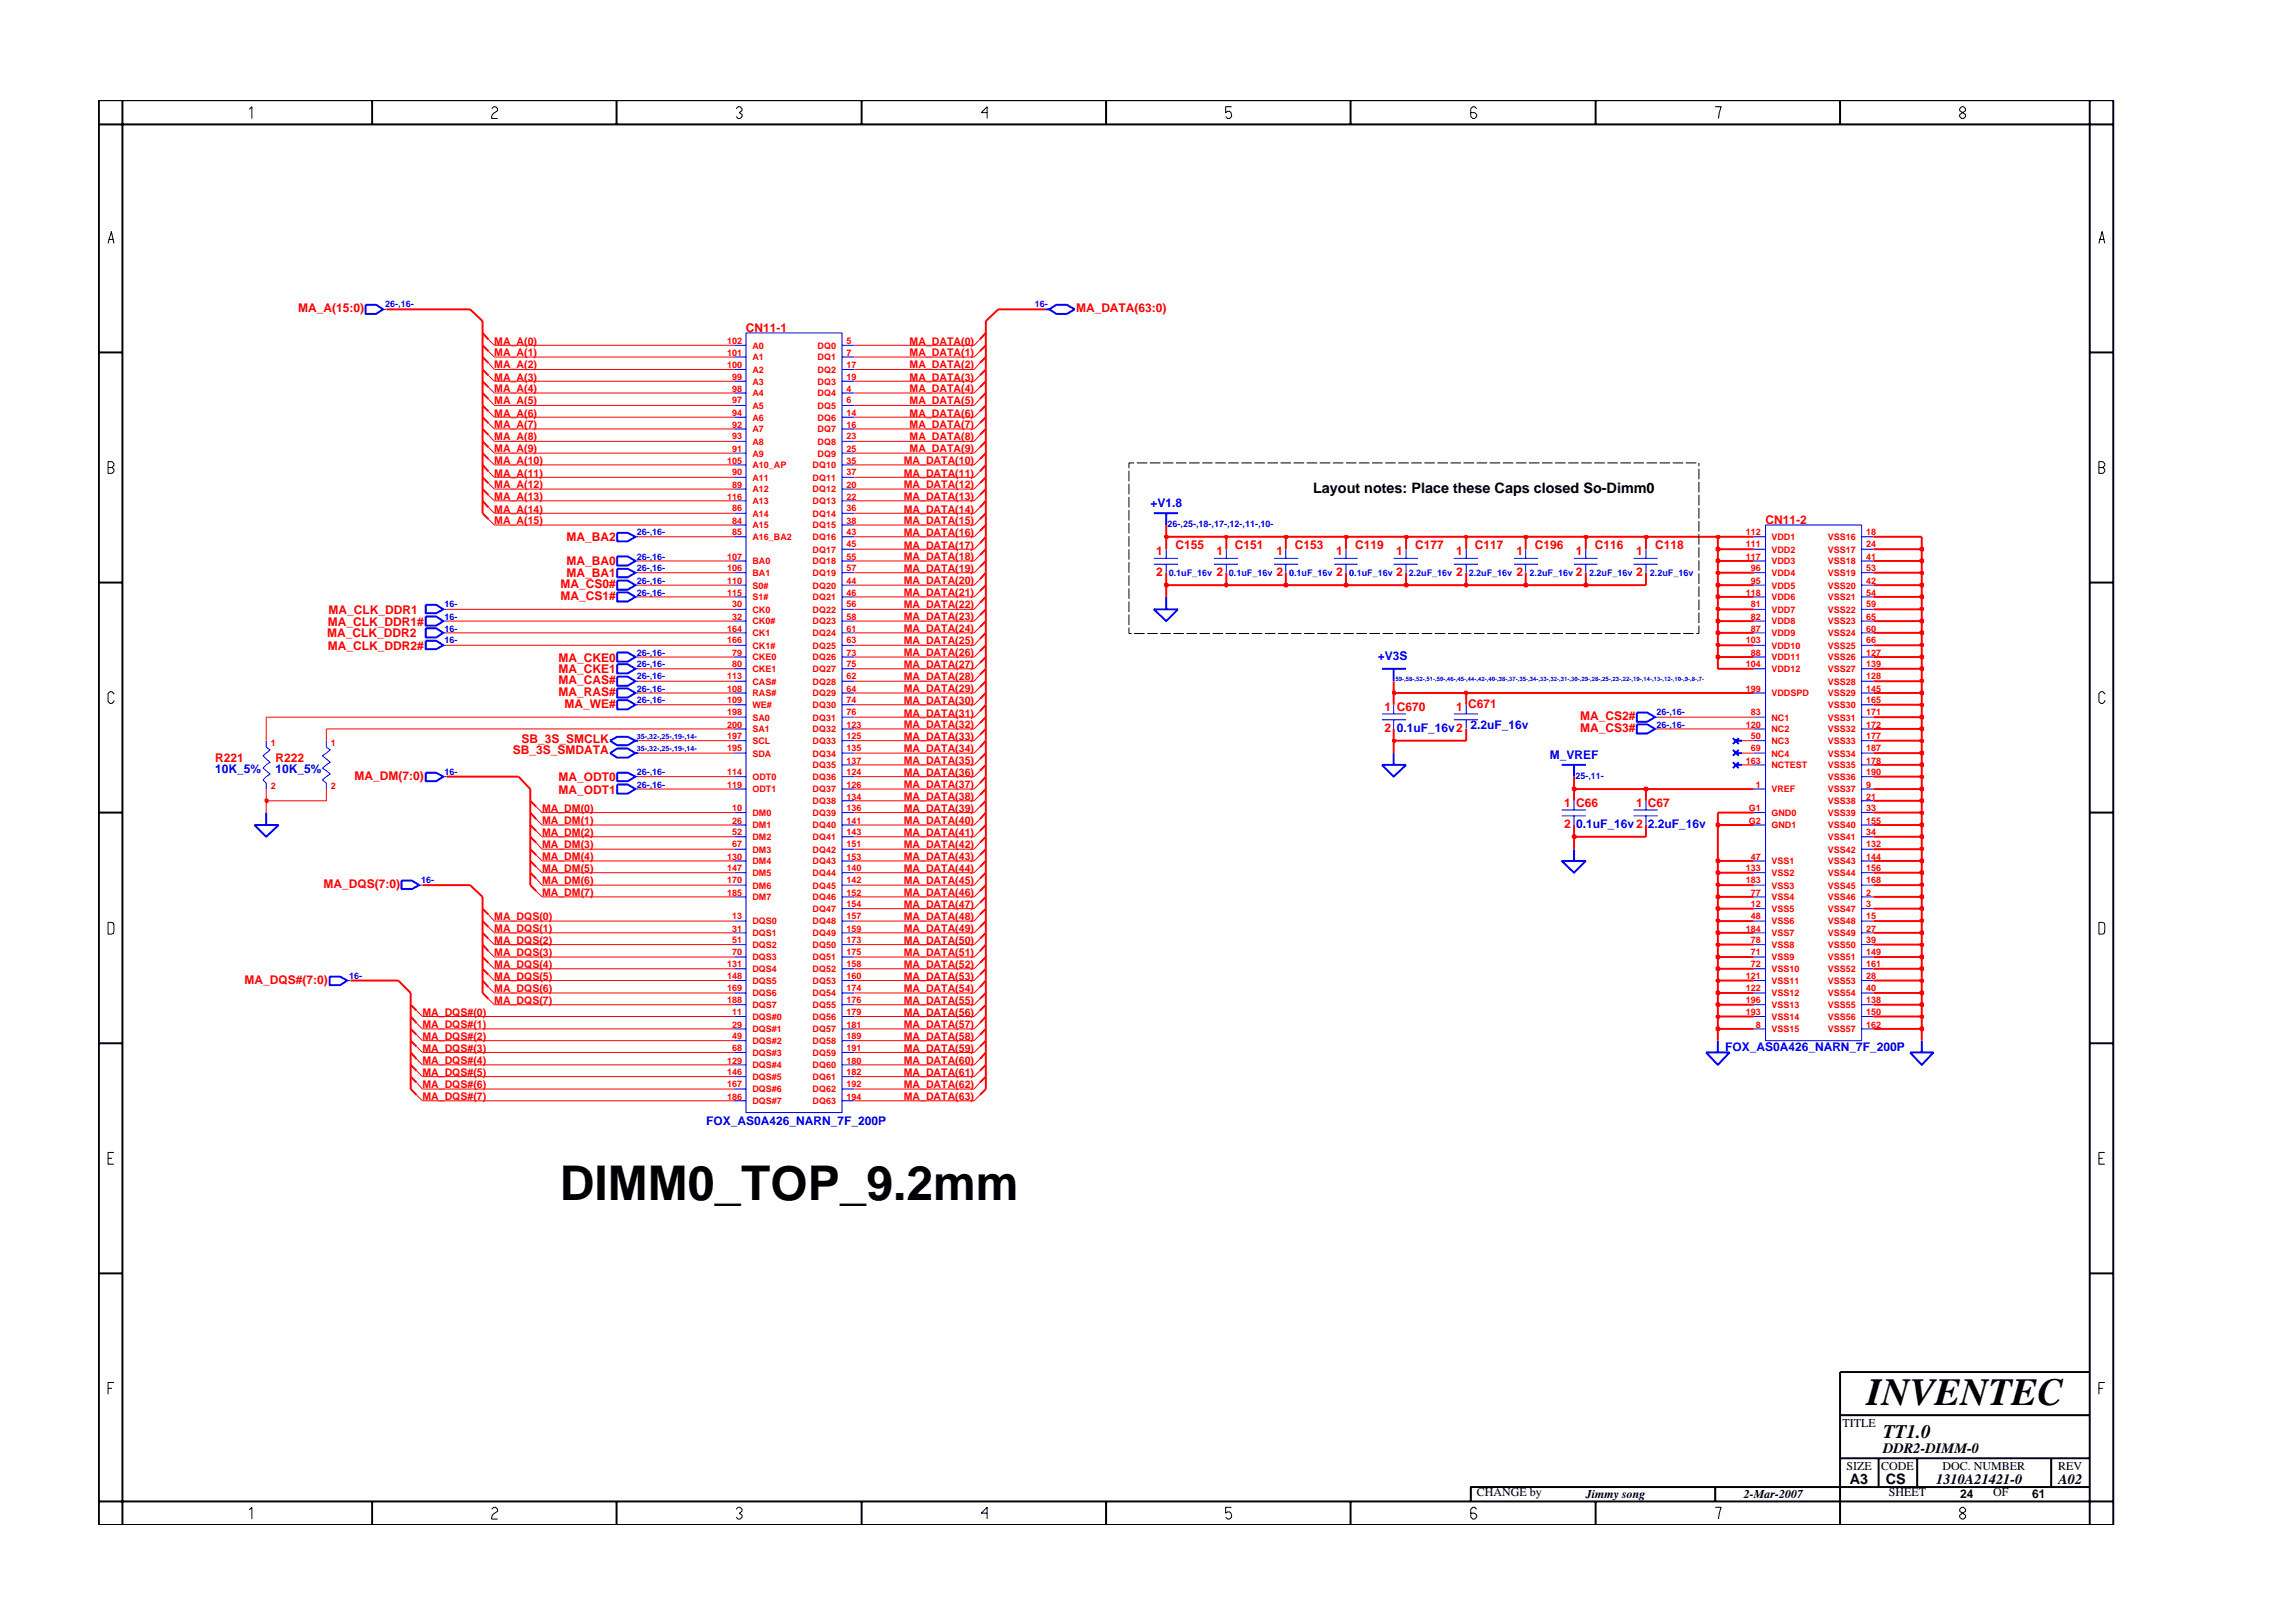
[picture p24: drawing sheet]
<svg xmlns="http://www.w3.org/2000/svg" width="297mm" height="210mm" viewBox="0 0 297 210" stroke-linecap="round" stroke-linejoin="round" font-family="sans-serif">
<defs><g id="words">
<text font-size="6.2" x="72.5" y="155.4">DIMM0_TOP_9.2mm</text>
<text font-size="5" x="241.8" y="182">INVENTEC</text>
<text font-size="2.5" x="244" y="186.3">TT1.0</text>
<g font-size="1.9">
<text x="170.1" y="63.9">Layout notes: Place these Caps closed So-Dimm0</text>
<text x="244" y="188.2">DDR2-DIMM-0</text>
<text x="239.6" y="192.2">A3</text>
<text x="244.3" y="192.3">CS</text>
<text x="250.8" y="192.2">1310A21421-0</text>
<text x="266.6" y="192.2">A02</text>
</g>
<g font-size="1.6" fill="#f00">
<text x="38.6" y="40.4">MA_A(15:0)</text>
<text x="139.4" y="40.4">MA_DATA(63:0)</text>
<text x="96.6" y="43">CN11-1</text>
<text x="73.4" y="70.1">MA_BA2</text>
<text x="149.8" y="71.9">1</text>
<text x="152.3" y="71.1">C155</text>
<text x="157.6" y="71.9">1</text>
<text x="160" y="71.1">C151</text>
<text x="165.4" y="71.9">1</text>
<text x="167.8" y="71.1">C153</text>
<text x="173.1" y="71.9">1</text>
<text x="175.5" y="71.1">C119</text>
<text x="180.9" y="71.9">1</text>
<text x="183.3" y="71.1">C177</text>
<text x="188.6" y="71.9">1</text>
<text x="191" y="71.1">C117</text>
<text x="196.4" y="71.9">1</text>
<text x="198.8" y="71.1">C196</text>
<text x="204.1" y="71.9">1</text>
<text x="206.6" y="71.1">C116</text>
<text x="211.9" y="71.9">1</text>
<text x="214.4" y="71.1">C118</text>
<text x="228.7" y="67.8">CN11-2</text>
<text x="72.6" y="77.7">MA_CS1#</text>
<text x="72.6" y="76.2">MA_CS0#</text>
<text x="73.4" y="74.8">MA_BA1</text>
<text x="73.4" y="73.3">MA_BA0</text>
<text x="149.8" y="74.6">2</text>
<text x="157.6" y="74.6">2</text>
<text x="165.4" y="74.6">2</text>
<text x="173.1" y="74.6">2</text>
<text x="180.9" y="74.6">2</text>
<text x="188.6" y="74.6">2</text>
<text x="196.4" y="74.6">2</text>
<text x="204.1" y="74.6">2</text>
<text x="211.9" y="74.6">2</text>
<text x="42.4" y="82.6">MA_CLK_DDR2</text>
<text x="42.5" y="81">MA_CLK_DDR1#</text>
<text x="42.6" y="79.5">MA_CLK_DDR1</text>
<text x="42.5" y="84.2">MA_CLK_DDR2#</text>
<text x="72.4" y="85.7">MA_CKE0</text>
<text x="72.4" y="88.6">MA_CAS#</text>
<text x="72.4" y="87.2">MA_CKE1</text>
<text x="72.4" y="90.2">MA_RAS#</text>
<text x="73.1" y="91.7">MA_WE#</text>
<text x="179.3" y="92.1">1 C670</text>
<text x="179.3" y="94.8">2</text>
<text x="188.6" y="92.1">1 C671</text>
<text x="204.7" y="93.2">MA_CS2#</text>
<text x="204.7" y="94.8">MA_CS3#</text>
<text x="27.9" y="98.7">R221</text>
<text x="35.7" y="98.7">R222</text>
<text x="45.9" y="101">MA_DM(7:0)</text>
<text x="66.4" y="97.7">SB_3S_SMDATA</text>
<text x="67.5" y="96.2">SB_3S_SMCLK</text>
<text x="72.4" y="101.2">MA_ODT0</text>
<text x="72.4" y="102.8">MA_ODT1</text>
<text x="202.6" y="104.5">1 C66</text>
<text x="202.6" y="107.3">2</text>
<text x="211.9" y="104.5">1 C67</text>
<text x="41.9" y="115">MA_DQS(7:0)</text>
<text x="31.7" y="127.4">MA_DQS#(7:0)</text>
</g>
<g font-size="1.6" fill="#00f">
<text x="149" y="65.7">+V1.8</text>
<text x="178.5" y="85.5">+V3S</text>
<text x="181" y="94.8">0.1uF_16v2</text>
<text x="190.5" y="94.4">2.2uF_16v</text>
<text x="27.9" y="100.2">10K_5%</text>
<text x="35.7" y="100.2">10K_5%</text>
<text x="200.8" y="98.3">M_VREF</text>
<text x="204.2" y="107.3">0.1uF_16v2</text>
<text x="213.5" y="107.3">2.2uF_16v</text>
<text x="223.5" y="136.2">FOX_AS0A426_NARN_7F_200P</text>
<text x="91.5" y="145.7">FOX_AS0A426_NARN_7F_200P</text>
</g>
<g font-size="1.6">
<text x="238.7" y="184.8">TITLE</text>
<text x="239.2" y="190.4">SIZE</text>
<text x="243.7" y="190.4">CODE</text>
<text x="251.6" y="190.4">DOC. NUMBER</text>
<text x="266.6" y="190.4">REV</text>
<text x="191.3" y="193.9">CHANGE by</text>
<text x="205.4" y="194.1">Jimmy song</text>
<text x="225.9" y="194.1">2-Mar-2007</text>
<text x="244.7" y="193.9">SHEET</text>
<text x="253.9" y="194.1">24</text>
<text x="258.2" y="193.9">OF</text>
<text x="263.3" y="194.1">61</text>
</g>
<g font-size="1.4" fill="#f00">
<text x="64" y="46.2">MA_A(1)</text>
<text x="64" y="44.6">MA_A(0)</text>
<text x="64" y="47.7">MA_A(2)</text>
<text x="117.8" y="47.7">MA_DATA(2)</text>
<text x="117.8" y="46.2">MA_DATA(1)</text>
<text x="117.8" y="44.6">MA_DATA(0)</text>
<text x="64" y="54">MA_A(6)</text>
<text x="64" y="52.4">MA_A(5)</text>
<text x="64" y="50.8">MA_A(4)</text>
<text x="64" y="49.3">MA_A(3)</text>
<text x="117.8" y="54">MA_DATA(6)</text>
<text x="117.8" y="52.4">MA_DATA(5)</text>
<text x="117.8" y="50.8">MA_DATA(4)</text>
<text x="117.8" y="49.3">MA_DATA(3)</text>
<text x="64" y="58.6">MA_A(9)</text>
<text x="64" y="57">MA_A(8)</text>
<text x="64" y="55.5">MA_A(7)</text>
<text x="117.8" y="57">MA_DATA(8)</text>
<text x="117.8" y="55.5">MA_DATA(7)</text>
<text x="117.8" y="58.6">MA_DATA(9)</text>
<text x="64" y="64.8">MA_A(13)</text>
<text x="64" y="63.3">MA_A(12)</text>
<text x="64" y="61.7">MA_A(11)</text>
<text x="64" y="60.1">MA_A(10)</text>
<text x="117.1" y="64.8">MA_DATA(13)</text>
<text x="117.1" y="63.3">MA_DATA(12)</text>
<text x="117.1" y="61.8">MA_DATA(11)</text>
<text x="117.1" y="60.1">MA_DATA(10)</text>
<text x="64" y="67.9">MA_A(15)</text>
<text x="64" y="66.4">MA_A(14)</text>
<text x="117.1" y="69.5">MA_DATA(16)</text>
<text x="117.1" y="67.9">MA_DATA(15)</text>
<text x="117.1" y="66.4">MA_DATA(14)</text>
<text x="117.1" y="71.1">MA_DATA(17)</text>
<text x="117.1" y="77.2">MA_DATA(21)</text>
<text x="117.1" y="75.7">MA_DATA(20)</text>
<text x="117.1" y="74.1">MA_DATA(19)</text>
<text x="117.1" y="72.6">MA_DATA(18)</text>
<text x="117.1" y="80.4">MA_DATA(23)</text>
<text x="117.1" y="78.8">MA_DATA(22)</text>
<text x="117.1" y="83.4">MA_DATA(25)</text>
<text x="117.1" y="81.9">MA_DATA(24)</text>
<text x="117.1" y="89.7">MA_DATA(29)</text>
<text x="117.1" y="88.1">MA_DATA(28)</text>
<text x="117.1" y="86.6">MA_DATA(27)</text>
<text x="117.1" y="85">MA_DATA(26)</text>
<text x="117.1" y="94.3">MA_DATA(32)</text>
<text x="117.1" y="92.8">MA_DATA(31)</text>
<text x="117.1" y="91.2">MA_DATA(30)</text>
<text x="117.1" y="95.9">MA_DATA(33)</text>
<text x="117.1" y="100.5">MA_DATA(36)</text>
<text x="117.1" y="99">MA_DATA(35)</text>
<text x="117.1" y="97.5">MA_DATA(34)</text>
<text x="70.2" y="106.8">MA_DM(1)</text>
<text x="70.2" y="105.2">MA_DM(0)</text>
<text x="117.1" y="105.2">MA_DATA(39)</text>
<text x="117.1" y="103.7">MA_DATA(38)</text>
<text x="117.1" y="102.1">MA_DATA(37)</text>
<text x="117.1" y="106.8">MA_DATA(40)</text>
<text x="70.2" y="113">MA_DM(5)</text>
<text x="70.2" y="111.4">MA_DM(4)</text>
<text x="70.2" y="109.8">MA_DM(3)</text>
<text x="70.2" y="108.3">MA_DM(2)</text>
<text x="117.1" y="113">MA_DATA(44)</text>
<text x="117.1" y="111.4">MA_DATA(43)</text>
<text x="117.1" y="109.8">MA_DATA(42)</text>
<text x="117.1" y="108.3">MA_DATA(41)</text>
<text x="64" y="119.2">MA_DQS(0)</text>
<text x="70.2" y="114.5">MA_DM(6)</text>
<text x="70.2" y="116.1">MA_DM(7)</text>
<text x="117.1" y="117.6">MA_DATA(47)</text>
<text x="117.1" y="116.1">MA_DATA(46)</text>
<text x="117.1" y="114.5">MA_DATA(45)</text>
<text x="117.1" y="119.2">MA_DATA(48)</text>
<text x="64" y="125.4">MA_DQS(4)</text>
<text x="64" y="123.9">MA_DQS(3)</text>
<text x="64" y="122.3">MA_DQS(2)</text>
<text x="64" y="120.8">MA_DQS(1)</text>
<text x="117.1" y="125.4">MA_DATA(52)</text>
<text x="117.1" y="123.9">MA_DATA(51)</text>
<text x="117.1" y="122.3">MA_DATA(50)</text>
<text x="117.1" y="120.8">MA_DATA(49)</text>
<text x="54.7" y="131.6">MA_DQS#(0)</text>
<text x="64" y="130.1">MA_DQS(7)</text>
<text x="64" y="128.6">MA_DQS(6)</text>
<text x="64" y="126.9">MA_DQS(5)</text>
<text x="117.1" y="131.6">MA_DATA(56)</text>
<text x="117.1" y="130.1">MA_DATA(55)</text>
<text x="117.1" y="128.6">MA_DATA(54)</text>
<text x="117.1" y="126.9">MA_DATA(53)</text>
<text x="54.7" y="137.9">MA_DQS#(4)</text>
<text x="54.7" y="136.3">MA_DQS#(3)</text>
<text x="54.7" y="134.7">MA_DQS#(2)</text>
<text x="54.7" y="133.2">MA_DQS#(1)</text>
<text x="117.1" y="137.9">MA_DATA(60)</text>
<text x="117.1" y="136.3">MA_DATA(59)</text>
<text x="117.1" y="134.7">MA_DATA(58)</text>
<text x="117.1" y="133.2">MA_DATA(57)</text>
<text x="54.7" y="140.9">MA_DQS#(6)</text>
<text x="54.7" y="139.4">MA_DQS#(5)</text>
<text x="54.7" y="142.5">MA_DQS#(7)</text>
<text x="117.1" y="142.5">MA_DATA(63)</text>
<text x="117.1" y="140.9">MA_DATA(62)</text>
<text x="117.1" y="139.4">MA_DATA(61)</text>
</g>
<g font-size="1.2" fill="#00f">
<text x="49.9" y="39.8">26-,16-</text>
<text x="134.1" y="39.8">16-</text>
<text x="82.5" y="69.4">26-,16-</text>
<text x="151.2" y="68.3">26-,25-,18-,17-,12-,11-,10-</text>
<text x="82.5" y="74">26-,16-</text>
<text x="82.5" y="72.5">26-,16-</text>
<text x="82.5" y="75.6">26-,16-</text>
<text x="82.5" y="77.2">26-,16-</text>
<text x="151.4" y="74.6">0.1uF_16v</text>
<text x="159.2" y="74.6">0.1uF_16v</text>
<text x="167" y="74.6">0.1uF_16v</text>
<text x="174.8" y="74.6">0.1uF_16v</text>
<text x="182.5" y="74.6">2.2uF_16v</text>
<text x="190.3" y="74.6">2.2uF_16v</text>
<text x="198.1" y="74.6">2.2uF_16v</text>
<text x="205.9" y="74.6">2.2uF_16v</text>
<text x="213.7" y="74.6">2.2uF_16v</text>
<text x="57.6" y="83.3">16-</text>
<text x="57.6" y="78.7">16-</text>
<text x="57.6" y="81.8">16-</text>
<text x="57.6" y="80.3">16-</text>
<text x="82.5" y="86.5">26-,16-</text>
<text x="82.5" y="84.9">26-,16-</text>
<text x="82.5" y="88">26-,16-</text>
<text x="82.5" y="89.6">26-,16-</text>
<text x="82.5" y="91.1">26-,16-</text>
<text x="214.6" y="94.3">26-,16-</text>
<text x="214.6" y="92.7">26-,16-</text>
<text x="57.6" y="100.4">16-</text>
<text x="82.5" y="100.4">26-,16-</text>
<text x="204.1" y="101">25-,11-</text>
<text x="82.5" y="102.1">26-,16-</text>
<text x="54.6" y="114.4">16-</text>
<text x="45.2" y="126.9">16-</text>
</g>
<g font-size="1.2" fill="#f00">
<text x="94.2" y="44.6">102</text>
<text x="94.2" y="46.1">101</text>
<text x="94.2" y="47.6">100</text>
<text x="97.5" y="45.2">A0</text>
<text x="97.5" y="46.7">A1</text>
<text x="105.9" y="45.2">DQ0</text>
<text x="105.9" y="46.7">DQ1</text>
<text x="109.7" y="47.6">17</text>
<text x="109.7" y="44.6">5</text>
<text x="109.7" y="46.1">7</text>
<text x="94.8" y="49.2">99</text>
<text x="94.8" y="50.7">98</text>
<text x="94.8" y="52.3">97</text>
<text x="94.8" y="53.9">94</text>
<text x="97.5" y="48.3">A2</text>
<text x="97.5" y="49.8">A3</text>
<text x="97.5" y="51.4">A4</text>
<text x="97.5" y="53">A5</text>
<text x="105.9" y="53">DQ5</text>
<text x="105.9" y="51.4">DQ4</text>
<text x="105.9" y="49.8">DQ3</text>
<text x="105.9" y="48.3">DQ2</text>
<text x="109.7" y="53.9">14</text>
<text x="109.7" y="52.3">6</text>
<text x="109.7" y="50.7">4</text>
<text x="109.7" y="49.2">19</text>
<text x="94.8" y="55.4">92</text>
<text x="94.8" y="56.9">93</text>
<text x="94.8" y="58.5">91</text>
<text x="97.5" y="54.5">A6</text>
<text x="97.5" y="56">A7</text>
<text x="97.5" y="57.6">A8</text>
<text x="97.5" y="59.1">A9</text>
<text x="105.9" y="56">DQ7</text>
<text x="105.9" y="57.6">DQ8</text>
<text x="105.9" y="59.1">DQ9</text>
<text x="105.9" y="54.5">DQ6</text>
<text x="109.7" y="55.4">16</text>
<text x="109.7" y="56.9">23</text>
<text x="109.7" y="58.5">25</text>
<text x="94.2" y="60.1">105</text>
<text x="94.2" y="64.7">116</text>
<text x="94.8" y="61.6">90</text>
<text x="94.8" y="63.2">89</text>
<text x="97.5" y="60.7">A10_AP</text>
<text x="97.5" y="62.3">A11</text>
<text x="97.5" y="63.8">A12</text>
<text x="97.5" y="65.3">A13</text>
<text x="105.3" y="60.7">DQ10</text>
<text x="105.3" y="62.3">DQ11</text>
<text x="105.3" y="63.8">DQ12</text>
<text x="105.3" y="65.3">DQ13</text>
<text x="109.7" y="60.1">35</text>
<text x="109.7" y="61.6">37</text>
<text x="109.7" y="63.2">20</text>
<text x="109.7" y="64.7">22</text>
<text x="94.8" y="66.2">86</text>
<text x="94.8" y="67.8">84</text>
<text x="94.8" y="69.4">85</text>
<text x="97.5" y="66.9">A14</text>
<text x="97.5" y="68.5">A15</text>
<text x="97.5" y="70">A16_BA2</text>
<text x="105.3" y="68.5">DQ15</text>
<text x="105.3" y="70">DQ16</text>
<text x="105.3" y="71.6">DQ17</text>
<text x="105.3" y="66.9">DQ14</text>
<text x="109.7" y="69.4">43</text>
<text x="109.7" y="70.9">45</text>
<text x="109.7" y="66.2">36</text>
<text x="109.7" y="67.8">38</text>
<text x="226.2" y="69.4">112</text>
<text x="226.2" y="70.9">111</text>
<text x="229.5" y="70">VDD1</text>
<text x="229.5" y="71.6">VDD2</text>
<text x="236.8" y="70">VSS16</text>
<text x="236.8" y="71.6">VSS17</text>
<text x="241.8" y="69.4">18</text>
<text x="241.8" y="70.9">24</text>
<text x="94.2" y="75.6">110</text>
<text x="94.2" y="77.2">115</text>
<text x="94.2" y="72.5">107</text>
<text x="94.2" y="74">106</text>
<text x="97.5" y="76.2">S0#</text>
<text x="97.5" y="77.8">S1#</text>
<text x="97.5" y="73.1">BA0</text>
<text x="97.5" y="74.6">BA1</text>
<text x="105.3" y="73.1">DQ18</text>
<text x="105.3" y="74.6">DQ19</text>
<text x="105.3" y="76.2">DQ20</text>
<text x="105.3" y="77.8">DQ21</text>
<text x="109.7" y="72.5">55</text>
<text x="109.7" y="74">57</text>
<text x="109.7" y="75.6">44</text>
<text x="109.7" y="77.2">46</text>
<text x="226.2" y="72.5">117</text>
<text x="226.2" y="77.2">118</text>
<text x="226.8" y="74">96</text>
<text x="226.8" y="75.6">95</text>
<text x="229.5" y="73.1">VDD3</text>
<text x="229.5" y="74.6">VDD4</text>
<text x="229.5" y="76.2">VDD5</text>
<text x="229.5" y="77.8">VDD6</text>
<text x="236.8" y="73.1">VSS18</text>
<text x="236.8" y="74.6">VSS19</text>
<text x="236.8" y="76.2">VSS20</text>
<text x="236.8" y="77.8">VSS21</text>
<text x="241.8" y="72.5">41</text>
<text x="241.8" y="74">53</text>
<text x="241.8" y="75.6">42</text>
<text x="241.8" y="77.2">54</text>
<text x="94.2" y="81.8">164</text>
<text x="94.2" y="83.3">166</text>
<text x="94.8" y="78.7">30</text>
<text x="94.8" y="80.3">32</text>
<text x="97.5" y="79.4">CK0</text>
<text x="97.5" y="80.9">CK0#</text>
<text x="97.5" y="82.4">CK1</text>
<text x="105.3" y="79.4">DQ22</text>
<text x="105.3" y="80.9">DQ23</text>
<text x="105.3" y="82.4">DQ24</text>
<text x="109.7" y="83.3">63</text>
<text x="109.7" y="78.7">56</text>
<text x="109.7" y="80.3">58</text>
<text x="109.7" y="81.8">61</text>
<text x="226.2" y="83.3">103</text>
<text x="226.8" y="78.7">81</text>
<text x="226.8" y="80.3">82</text>
<text x="226.8" y="81.8">87</text>
<text x="229.5" y="80.9">VDD8</text>
<text x="229.5" y="82.4">VDD9</text>
<text x="229.5" y="79.4">VDD7</text>
<text x="236.8" y="82.4">VSS24</text>
<text x="236.8" y="79.4">VSS22</text>
<text x="236.8" y="80.9">VSS23</text>
<text x="241.8" y="81.8">60</text>
<text x="241.8" y="83.3">66</text>
<text x="241.8" y="78.7">59</text>
<text x="241.8" y="80.3">65</text>
<text x="94.2" y="89.6">108</text>
<text x="94.2" y="88">113</text>
<text x="94.8" y="84.9">79</text>
<text x="94.8" y="86.5">80</text>
<text x="97.5" y="88.7">CAS#</text>
<text x="97.5" y="84">CK1#</text>
<text x="97.5" y="85.6">CKE0</text>
<text x="97.5" y="87.1">CKE1</text>
<text x="105.3" y="84">DQ25</text>
<text x="105.3" y="85.6">DQ26</text>
<text x="105.3" y="87.1">DQ27</text>
<text x="105.3" y="88.7">DQ28</text>
<text x="109.7" y="84.9">73</text>
<text x="109.7" y="86.5">75</text>
<text x="109.7" y="88">62</text>
<text x="109.7" y="89.6">64</text>
<text x="226.2" y="89.6">199</text>
<text x="226.2" y="86.5">104</text>
<text x="226.8" y="84.9">88</text>
<text x="229.5" y="84">VDD10</text>
<text x="229.5" y="85.6">VDD11</text>
<text x="229.5" y="87.1">VDD12</text>
<text x="236.8" y="84">VSS25</text>
<text x="236.8" y="85.6">VSS26</text>
<text x="236.8" y="87.1">VSS27</text>
<text x="236.8" y="88.7">VSS28</text>
<text x="241.8" y="84.9">127</text>
<text x="241.8" y="86.5">139</text>
<text x="241.8" y="88">128</text>
<text x="241.8" y="89.6">145</text>
<text x="94.2" y="92.7">198</text>
<text x="94.2" y="94.3">200</text>
<text x="94.2" y="95.8">197</text>
<text x="94.2" y="91.1">109</text>
<text x="97.5" y="90.2">RAS#</text>
<text x="97.5" y="93.3">SA0</text>
<text x="97.5" y="94.9">SA1</text>
<text x="97.5" y="91.7">WE#</text>
<text x="105.3" y="90.2">DQ29</text>
<text x="105.3" y="91.7">DQ30</text>
<text x="105.3" y="93.3">DQ31</text>
<text x="105.3" y="94.9">DQ32</text>
<text x="109.7" y="91.1">74</text>
<text x="109.7" y="92.7">76</text>
<text x="109.7" y="94.3">123</text>
<text x="109.7" y="95.8">125</text>
<text x="226.2" y="94.3">120</text>
<text x="226.8" y="92.7">83</text>
<text x="226.8" y="95.8">50</text>
<text x="229.5" y="93.3">NC1</text>
<text x="229.5" y="94.9">NC2</text>
<text x="229.5" y="90.2">VDDSPD</text>
<text x="236.8" y="90.2">VSS29</text>
<text x="236.8" y="91.7">VSS30</text>
<text x="236.8" y="93.3">VSS31</text>
<text x="236.8" y="94.9">VSS32</text>
<text x="241.8" y="91.1">165</text>
<text x="241.8" y="92.7">171</text>
<text x="241.8" y="94.3">172</text>
<text x="241.8" y="95.8">177</text>
<text x="35.1" y="96.7">1</text>
<text x="42.9" y="96.7">1</text>
<text x="94.2" y="97.3">195</text>
<text x="94.2" y="100.4">114</text>
<text x="97.5" y="96.4">SCL</text>
<text x="97.5" y="98">SDA</text>
<text x="97.5" y="101.1">ODT0</text>
<text x="105.3" y="98">DQ34</text>
<text x="105.3" y="99.5">DQ35</text>
<text x="105.3" y="101.1">DQ36</text>
<text x="105.3" y="96.4">DQ33</text>
<text x="109.7" y="98.9">137</text>
<text x="109.7" y="100.4">124</text>
<text x="109.7" y="97.3">135</text>
<text x="226.2" y="98.9">163</text>
<text x="226.8" y="97.3">69</text>
<text x="229.5" y="96.4">NC3</text>
<text x="229.5" y="98">NC4</text>
<text x="229.5" y="99.5">NCTEST</text>
<text x="236.8" y="99.5">VSS35</text>
<text x="236.8" y="101.1">VSS36</text>
<text x="236.8" y="96.4">VSS33</text>
<text x="236.8" y="98">VSS34</text>
<text x="241.8" y="97.3">187</text>
<text x="241.8" y="98.9">178</text>
<text x="241.8" y="100.4">190</text>
<text x="35.1" y="102.2">2</text>
<text x="42.9" y="102.2">2</text>
<text x="94.2" y="102.1">119</text>
<text x="94.8" y="106.7">26</text>
<text x="94.8" y="105.1">10</text>
<text x="97.5" y="102.7">ODT1</text>
<text x="97.5" y="105.7">DM0</text>
<text x="97.5" y="107.3">DM1</text>
<text x="105.3" y="102.7">DQ37</text>
<text x="105.3" y="104.2">DQ38</text>
<text x="105.3" y="105.7">DQ39</text>
<text x="105.3" y="107.3">DQ40</text>
<text x="109.7" y="102.1">126</text>
<text x="109.7" y="103.6">134</text>
<text x="109.7" y="105.1">136</text>
<text x="109.7" y="106.7">141</text>
<text x="226.6" y="105.1">G1</text>
<text x="226.6" y="106.7">G2</text>
<text x="227.5" y="102.1">1</text>
<text x="229.5" y="105.7">GND0</text>
<text x="229.5" y="107.3">GND1</text>
<text x="229.5" y="102.7">VREF</text>
<text x="236.8" y="102.7">VSS37</text>
<text x="236.8" y="104.2">VSS38</text>
<text x="236.8" y="105.7">VSS39</text>
<text x="236.8" y="107.3">VSS40</text>
<text x="241.8" y="102.1">9</text>
<text x="241.8" y="103.6">21</text>
<text x="241.8" y="105.1">33</text>
<text x="241.8" y="106.7">155</text>
<text x="94.2" y="112.9">147</text>
<text x="94.2" y="111.4">130</text>
<text x="94.8" y="108.2">52</text>
<text x="94.8" y="109.8">67</text>
<text x="97.5" y="112">DM4</text>
<text x="97.5" y="113.5">DM5</text>
<text x="97.5" y="108.8">DM2</text>
<text x="97.5" y="110.4">DM3</text>
<text x="105.3" y="108.8">DQ41</text>
<text x="105.3" y="110.4">DQ42</text>
<text x="105.3" y="112">DQ43</text>
<text x="105.3" y="113.5">DQ44</text>
<text x="109.7" y="112.9">140</text>
<text x="109.7" y="108.2">143</text>
<text x="109.7" y="109.8">151</text>
<text x="109.7" y="111.4">153</text>
<text x="226.2" y="112.9">133</text>
<text x="226.8" y="111.4">47</text>
<text x="229.5" y="113.5">VSS2</text>
<text x="229.5" y="112">VSS1</text>
<text x="236.8" y="113.5">VSS44</text>
<text x="236.8" y="108.8">VSS41</text>
<text x="236.8" y="110.4">VSS42</text>
<text x="236.8" y="112">VSS43</text>
<text x="241.8" y="112.9">156</text>
<text x="241.8" y="108.2">34</text>
<text x="241.8" y="109.8">132</text>
<text x="241.8" y="111.4">144</text>
<text x="94.2" y="114.4">170</text>
<text x="94.2" y="116">185</text>
<text x="94.8" y="119.1">13</text>
<text x="97.5" y="115.1">DM6</text>
<text x="97.5" y="116.6">DM7</text>
<text x="97.5" y="119.8">DQS0</text>
<text x="105.3" y="115.1">DQ45</text>
<text x="105.3" y="116.6">DQ46</text>
<text x="105.3" y="118.2">DQ47</text>
<text x="105.3" y="119.8">DQ48</text>
<text x="109.7" y="114.4">142</text>
<text x="109.7" y="116">152</text>
<text x="109.7" y="117.5">154</text>
<text x="109.7" y="119.1">157</text>
<text x="226.2" y="114.4">183</text>
<text x="226.8" y="119.1">48</text>
<text x="226.8" y="117.5">12</text>
<text x="226.8" y="116">77</text>
<text x="229.5" y="119.8">VSS6</text>
<text x="229.5" y="118.2">VSS5</text>
<text x="229.5" y="116.6">VSS4</text>
<text x="229.5" y="115.1">VSS3</text>
<text x="236.8" y="115.1">VSS45</text>
<text x="236.8" y="116.6">VSS46</text>
<text x="236.8" y="118.2">VSS47</text>
<text x="236.8" y="119.8">VSS48</text>
<text x="241.8" y="114.4">168</text>
<text x="241.8" y="116">2</text>
<text x="241.8" y="117.5">3</text>
<text x="241.8" y="119.1">15</text>
<text x="94.2" y="125.3">131</text>
<text x="94.8" y="120.7">31</text>
<text x="94.8" y="122.2">51</text>
<text x="94.8" y="123.7">70</text>
<text x="97.5" y="121.3">DQS1</text>
<text x="97.5" y="122.8">DQS2</text>
<text x="97.5" y="124.4">DQS3</text>
<text x="97.5" y="125.9">DQS4</text>
<text x="105.3" y="121.3">DQ49</text>
<text x="105.3" y="122.8">DQ50</text>
<text x="105.3" y="124.4">DQ51</text>
<text x="105.3" y="125.9">DQ52</text>
<text x="109.7" y="120.7">159</text>
<text x="109.7" y="122.2">173</text>
<text x="109.7" y="123.7">175</text>
<text x="109.7" y="125.3">158</text>
<text x="226.2" y="120.7">184</text>
<text x="226.8" y="122.2">78</text>
<text x="226.8" y="123.7">71</text>
<text x="226.8" y="125.3">72</text>
<text x="229.5" y="121.3">VSS7</text>
<text x="229.5" y="122.8">VSS8</text>
<text x="229.5" y="124.4">VSS9</text>
<text x="229.5" y="125.9">VSS10</text>
<text x="236.8" y="121.3">VSS49</text>
<text x="236.8" y="122.8">VSS50</text>
<text x="236.8" y="124.4">VSS51</text>
<text x="236.8" y="125.9">VSS52</text>
<text x="241.8" y="120.7">27</text>
<text x="241.8" y="122.2">39</text>
<text x="241.8" y="123.7">149</text>
<text x="241.8" y="125.3">161</text>
<text x="94.2" y="126.9">148</text>
<text x="94.2" y="128.4">169</text>
<text x="94.2" y="130">188</text>
<text x="94.8" y="131.5">11</text>
<text x="97.5" y="127.5">DQS5</text>
<text x="97.5" y="129.1">DQS6</text>
<text x="97.5" y="130.6">DQS7</text>
<text x="105.3" y="129.1">DQ54</text>
<text x="105.3" y="130.6">DQ55</text>
<text x="105.3" y="127.5">DQ53</text>
<text x="109.7" y="128.4">174</text>
<text x="109.7" y="130">176</text>
<text x="109.7" y="131.5">179</text>
<text x="109.7" y="126.9">160</text>
<text x="226.2" y="126.9">121</text>
<text x="226.2" y="128.4">122</text>
<text x="226.2" y="130">196</text>
<text x="226.2" y="131.5">193</text>
<text x="229.5" y="127.5">VSS11</text>
<text x="229.5" y="129.1">VSS12</text>
<text x="229.5" y="130.6">VSS13</text>
<text x="236.8" y="127.5">VSS53</text>
<text x="236.8" y="129.1">VSS54</text>
<text x="236.8" y="130.6">VSS55</text>
<text x="241.8" y="128.4">40</text>
<text x="241.8" y="130">138</text>
<text x="241.8" y="131.5">150</text>
<text x="241.8" y="126.9">28</text>
<text x="94.2" y="137.8">129</text>
<text x="94.8" y="133.1">29</text>
<text x="94.8" y="134.6">49</text>
<text x="94.8" y="136.2">68</text>
<text x="97.5" y="132.1">DQS#0</text>
<text x="97.5" y="133.7">DQS#1</text>
<text x="97.5" y="135.3">DQS#2</text>
<text x="97.5" y="136.8">DQS#3</text>
<text x="105.3" y="132.1">DQ56</text>
<text x="105.3" y="133.7">DQ57</text>
<text x="105.3" y="135.3">DQ58</text>
<text x="105.3" y="136.8">DQ59</text>
<text x="109.7" y="133.1">181</text>
<text x="109.7" y="134.6">189</text>
<text x="109.7" y="136.2">191</text>
<text x="109.7" y="137.8">180</text>
<text x="227.5" y="133.1">8</text>
<text x="229.5" y="133.7">VSS15</text>
<text x="229.5" y="132.1">VSS14</text>
<text x="236.8" y="132.1">VSS56</text>
<text x="236.8" y="133.7">VSS57</text>
<text x="241.8" y="133.1">162</text>
<text x="94.2" y="139.3">146</text>
<text x="94.2" y="140.8">167</text>
<text x="94.2" y="142.4">186</text>
<text x="97.5" y="143">DQS#7</text>
<text x="97.5" y="138.4">DQS#4</text>
<text x="97.5" y="139.9">DQS#5</text>
<text x="97.5" y="141.5">DQS#6</text>
<text x="105.3" y="138.4">DQ60</text>
<text x="105.3" y="139.9">DQ61</text>
<text x="105.3" y="141.5">DQ62</text>
<text x="105.3" y="143">DQ63</text>
<text x="109.7" y="142.4">194</text>
<text x="109.7" y="139.3">182</text>
<text x="109.7" y="140.8">192</text>
</g>
<g font-size=".9" fill="#00f">
<text x="82.5" y="95.8">35-,32-,25-,19-,14-</text>
<text x="82.5" y="97.3">35-,32-,25-,19-,14-</text>
</g>
<text font-size=".8" fill="#00f" x="180.8" y="88.3">59-,58-,52-,51-,50-,46-,45-,44-,42-,40-,38-,37-,35-,34-,33-,32-,31-,30-,29-,28-,25-,23-,22-,19-,14-,13-,12-,10-,9-,8-,7-</text>
</g></defs>
<g fill="none" stroke="#f00" stroke-width=".13">
<path d="M63.3 53.3l.7 .7M63.3 45.5l.7 .8M63.3 57.9l.7 .8M63.3 50.2l.7 .7M63.3 56.3l.7 .9M63.3 59.5l.7 .7M63.3 47l.7 .9M63.3 48.6l.7 .8M63.3 51.7l.7 .8M63.3 44l.7 .7M63.3 54.8l.7 .8M126.9 57.9l-.7 .8"/>
<path d="M126.9 53.3l-.7 .7M126.9 51.7l-.7 .8M126.9 44l-.7 .7M126.9 59.5l-.7 .7M126.9 47l-.7 .9M126.9 45.5l-.7 .8M126.9 50.2l-.7 .7M126.9 48.6l-.7 .8M126.9 56.3l-.7 .9M126.9 54.8l-.7 .8M63.3 65.7l.7 .8M63.3 67.3l.7 .7"/>
<path d="M63.3 64.1l.7 .8M63.3 62.6l.7 .8M63.3 61.1l.7 .7M126.9 64.1l-.7 .8M126.9 67.3l-.7 .7M126.9 65.7l-.7 .8M126.9 62.6l-.7 .8M126.9 61.1l-.7 .7M126.9 78.1l-.7 .8M126.9 76.6l-.7 .7M126.9 75l-.7 .8M126.9 73.4l-.7 .8"/>
<path d="M126.9 71.9l-.7 .8M126.9 70.4l-.7 .7M126.9 68.8l-.7 .7M126.9 79.7l-.7 .8M126.9 90.5l-.7 .8M126.9 87.4l-.7 .9M126.9 98.3l-.7 .8M126.9 99.9l-.7 .7M126.9 89l-.7 .8M126.9 85.9l-.7 .7M126.9 84.4l-.7 .7M126.9 82.7l-.7 .9"/>
<path d="M126.9 81.2l-.7 .8M126.9 96.8l-.7 .8M126.9 95.2l-.7 .8M126.9 93.7l-.7 .7M126.9 92.1l-.7 .8M63.3 118.5l.7 .8M69.5 112.3l.7 .8M69.5 109.2l.7 .8M69.5 113.8l.7 .9M69.5 106.1l.7 .8M69.5 107.6l.7 .8M69.5 104.5l.7 .8"/>
<path d="M69.5 110.8l.7 .7M69.5 115.4l.7 .8M126.9 110.8l-.7 .7M126.9 103l-.7 .7M126.9 112.3l-.7 .8M126.9 107.6l-.7 .8M126.9 117l-.7 .7M126.9 118.5l-.7 .8M126.9 106.1l-.7 .8M126.9 104.5l-.7 .8M126.9 109.2l-.7 .8M126.9 113.8l-.7 .9"/>
<path d="M126.9 115.4l-.7 .8M126.9 101.5l-.7 .7M54 135.6l.7 .7h40.4M54 137.2l.7 .8h40.4M54 138.7l.7 .8h40.4M54 134.1l.7 .7h40.4M54 130.9l.7 .8M54 132.5l.7 .8h40.4M63.3 126.3l.7 .7M63.3 123.2l.7 .8M63.3 129.4l.7 .8M63.3 120.1l.7 .7"/>
<path d="M63.3 124.7l.7 .8M63.3 121.6l.7 .8M63.3 127.9l.7 .7M126.9 123.2l-.7 .8M126.9 120.1l-.7 .7M126.9 135.6l-.7 .7h-15.5M126.9 137.2l-.7 .8h-15.5M126.9 138.7l-.7 .8h-15.5M126.9 132.5l-.7 .8h-15.5M126.9 127.9l-.7 .7M126.9 124.7l-.7 .8M126.9 129.4l-.7 .8"/>
<path d="M126.9 130.9l-.7 .8M126.9 121.6l-.7 .8M126.9 134.1l-.7 .7h-15.5M126.9 126.3l-.7 .7M54 140.2l.7 .9h40.4M54 141.8l.7 .8h40.4M126.9 140.2l-.7 .9h-15.5M126.9 141.8l-.7 .8h-15.5"/>
</g>
<g fill="none" stroke="#f00" stroke-width=".25">
<path d="M62.5 52.5l.8 .8M62.5 44.7l.8 .8M62.5 57.2l.8 .7M62.5 49.4l.8 .8M62.5 55.6l.8 .7M62.5 58.7l.8 .8M62.5 46.3l.8 .7M62.5 47.9l.8 .7M62.5 50.9l.8 .8M62.5 43.1l.8 .9M62.5 54l.8 .8M127.7 57.2l-.8 .7"/>
<path d="M127.7 52.5l-.8 .8M127.7 50.9l-.8 .8M127.7 43.1l-.8 .9M127.7 58.7l-.8 .8M127.7 46.3l-.8 .7M127.7 44.7l-.8 .8M127.7 49.4l-.8 .8M127.7 47.9l-.8 .7M127.7 55.6l-.8 .7M127.7 54l-.8 .8M62.5 64.9l.8 .8M62.5 66.5l.8 .8"/>
<path d="M62.5 63.4l.8 .7M62.5 61.8l.8 .8M62.5 60.2l.8 .9M127.7 63.4l-.8 .7M127.7 66.5l-.8 .8M127.7 64.9l-.8 .8M127.7 61.8l-.8 .8M127.7 60.2l-.8 .9M127.7 77.3l-.8 .8M127.7 75.8l-.8 .8M127.7 74.2l-.8 .8M127.7 72.7l-.8 .7"/>
<path d="M127.7 71.1l-.8 .8M127.7 69.5l-.8 .9M127.7 68l-.8 .8M127.7 78.9l-.8 .8M127.7 89.8l-.8 .7M127.7 86.6l-.8 .8M127.7 97.6l-.8 .7M127.7 99.1l-.8 .8M127.7 88.3l-.8 .7M127.7 85.1l-.8 .8M127.7 83.6l-.8 .8M127.7 82l-.8 .7"/>
<path d="M127.7 80.5l-.8 .7M127.7 96l-.8 .8M127.7 94.4l-.8 .8M127.7 92.9l-.8 .8M127.7 91.3l-.8 .8M62.5 117.7l.8 .8M62.5 119.3l.8 .8M68.7 111.5l.8 .8M68.7 108.4l.8 .8M68.7 113.1l.8 .7M68.7 105.3l.8 .8M68.7 106.9l.8 .7"/>
<path d="M68.7 103.7l.8 .8M68.7 110l.8 .8M68.7 114.7l.8 .7M127.7 110l-.8 .8M127.7 119.3l-.8 .8M127.7 102.2l-.8 .8M127.7 111.5l-.8 .8M127.7 106.9l-.8 .7M127.7 116.2l-.8 .8M127.7 117.7l-.8 .8M127.7 105.3l-.8 .8M127.7 103.7l-.8 .8"/>
<path d="M127.7 108.4l-.8 .8M127.7 113.1l-.8 .7M127.7 114.7l-.8 .7M127.7 100.6l-.8 .9M53.2 134.8l.8 .8M53.2 136.3l.8 .9M53.2 139.5l.8 .7M53.2 138l.8 .7M53.2 133.3l.8 .8M53.2 130.2l.8 .7M54 132.5l-.8-.8v9.4l.8 .7M62.5 125.5l.8 .8"/>
<path d="M62.5 122.4l.8 .8M62.5 128.6l.8 .8M62.5 124l.8 .7M62.5 120.8l.8 .8M62.5 127l.8 .9M126.9 132.5l.8-.8v9.4l-.8 .7M127.7 122.4l-.8 .8M127.7 134.8l-.8 .8M127.7 136.3l-.8 .9M127.7 138l-.8 .7M127.7 139.5l-.8 .7M127.7 127l-.8 .9"/>
<path d="M127.7 124l-.8 .7M127.7 128.6l-.8 .8M127.7 130.2l-.8 .7M127.7 120.8l-.8 .8M127.7 133.3l-.8 .8M127.7 125.5l-.8 .8M222.5 133.3v1.5M248.9 133.3v1.5"/>
</g>
<g fill="none" stroke="#00f" stroke-width=".25">
<path d="M47.4 39.5h1.3l.9 .6-.9 .6h-1.3zM135.5 40.1h.4M135.9 40.1l.9-.6h1.4l1 .6-1 .6h-1.4zM55.1 79.9h1.4l.9 .6-.9 .6h-1.4zM55.1 78.3h1.4l.9 .6-.9 .5h-1.4zM80 75.2h1.3l1 .6-1 .6h-1.3zM80 73.7h1.3l1 .5-1 .6h-1.3zM80 72.1h1.3l1 .6-1 .6h-1.3zM80 69h1.3l1 .5-1 .6h-1.3zM80 76.7h1.3l1 .6-1 .6h-1.3zM149.5 78.9h3.1l-1.5 1.6zM149.5 66.5h3.1"/>
<path d="M151.1 66.5v1.5M151.1 77.3v1.6M55.1 83h1.4l.9 .6-.9 .5h-1.4zM55.1 81.4h1.4l.9 .6-.9 .6h-1.4zM79 96l1-.6h1.3l1 .6-1 .5h-1.3zM79 97.6l1-.6h1.3l1 .6-1 .6h-1.3zM80 90.7h1.3l1 .6-1 .6h-1.3zM80 84.5h1.3l1 .6-1 .6h-1.3zM80 86h1.3l1 .6-1 .6h-1.3zM80 89.2h1.3l1 .6-1 .6h-1.3zM80 87.7h1.3l1 .6-1 .5h-1.3zM82.3 96h.4"/>
<path d="M82.3 97.6h.4M179 99.1h3.1l-1.6 1.5zM179 86.6h3.1M180.5 86.6v1.7M180.5 97.6v1.5M202.3 99.1h3.1M203.9 99.1v1.5M212 92.3h1.4l1 .6-1 .6h-1.4zM212 93.8h1.4l1 .6-1 .6h-1.4zM224.5 95.6l.7 .8M224.5 98.7l.7 .8M224.5 97.1l.7 .8"/>
<path d="M224.8 96h.9M224.8 97.6h.9M224.8 99.1h.9M225.2 95.6l-.7 .8M225.2 98.7l-.7 .8M225.2 97.1l-.7 .8M33 106.9h3.1l-1.6 1.5zM34.5 105.3v1.6M52 114.1h1.4l.9 .6-.9 .5h-1.4zM55.1 100.1h1.4l.9 .5-.9 .6h-1.4zM80 100.1h1.3l1 .5-1 .6h-1.3zM80 101.6h1.3l1 .6-1 .6h-1.3z"/>
<path d="M202.3 111.5h3.1l-1.5 1.6zM203.9 110v1.5M42.7 126.5h1.4l.9 .5-.9 .6h-1.4zM221 136.3h3.1l-1.6 1.7zM222.5 134.8v1.5M247.4 136.3h3.1l-1.6 1.7zM248.9 134.8v1.5"/>
</g>
<g fill="none" stroke="#00f" stroke-width=".13">
<path d="M49.6 40.1h.5M95.1 44.7h1.5M95.1 46.3h1.5M95.1 47.9h1.5M95.1 49.4h1.5M95.1 50.9h1.5M95.1 52.5h1.5M95.1 54h1.5M95.1 55.6h1.5M95.1 57.2h1.5M95.1 58.7h1.5M96.6 43.1h12.5v101h-12.5z"/>
<path d="M109.1 44.7h1.6M109.1 46.3h1.6M109.1 47.9h1.6M109.1 49.4h1.6M109.1 50.9h1.6M109.1 52.5h1.6M109.1 54h1.6M109.1 55.6h1.6M109.1 57.2h1.6M109.1 58.7h1.6M57.4 78.9h.5M82.3 75.8h.4"/>
<path d="M82.3 74.2h.4M82.3 72.7h.4M82.3 69.5h.4M82.3 77.3h.4M95.1 75.8h1.5M95.1 74.2h1.5M95.1 78.9h1.5M95.1 72.7h1.5M95.1 60.2h1.5M95.1 61.8h1.5M95.1 63.4h1.5M95.1 64.9h1.5"/>
<path d="M95.1 66.5h1.5M95.1 68h1.5M95.1 69.5h1.5M95.1 77.3h1.5M109.1 75.8h1.6M109.1 74.2h1.6M109.1 78.9h1.6M109.1 72.7h1.6M109.1 60.2h1.6M109.1 61.8h1.6M109.1 63.4h1.6M109.1 64.9h1.6"/>
<path d="M109.1 66.5h1.6M109.1 68h1.6M109.1 69.5h1.6M109.1 77.3h1.6M109.1 71.1h1.6M149.5 72.3h3.1M149.5 73.1h3.1M151.1 71.1v1.2M151.1 73.1v1.1M157.3 72.3h3.1M157.3 73.1h3.1M158.9 71.1v1.2"/>
<path d="M158.9 73.1v1.1M165 72.3h3.2M165 73.1h3.2M166.6 71.1v1.2M166.6 73.1v1.1M172.8 72.3h3.1M172.8 73.1h3.1M174.4 71.1v1.2M174.4 73.1v1.1M180.5 72.3h3.2M180.5 73.1h3.2M182.1 71.1v1.2"/>
<path d="M182.1 73.1v1.1M188.3 72.3h3.2M188.3 73.1h3.2M189.9 71.1v1.2M189.9 73.1v1.1M196.1 72.3h3.1M196.1 73.1h3.1M197.6 71.1v1.2M197.6 73.1v1.1M203.9 72.3h3.1M203.9 73.1h3.1M205.4 71.1v1.2"/>
<path d="M205.4 73.1v1.1M211.6 72.3h3.1M211.6 73.1h3.1M213.2 71.1v1.2M213.2 73.1v1.1M227.2 75.8h1.5M227.2 74.2h1.5M227.2 78.9h1.5M227.2 72.7h1.5M227.2 69.5h1.5M227.2 77.3h1.5M227.2 71.1h1.5"/>
<path d="M228.7 68h12.5v66.8h-12.5zM241.2 75.8h1.5M241.2 74.2h1.5M241.2 78.9h1.5M241.2 72.7h1.5M241.2 69.5h1.5M241.2 77.3h1.5M241.2 71.1h1.5M34.5 96v.8l.5 .3-.9 .8 .9 .8-.9 .8 .9 .8-.9 .7 .4 .5v.7M42.3 96v.8l.5 .3-1 .8 1 .8-1 .8 1 .8-1 .7 .5 .5v.7M57.4 80.5h.5M57.4 83.6h.5"/>
<path d="M57.4 82h.5M82.3 91.3h.4M82.3 85.1h.4M82.3 86.6h.4M82.3 89.8h.4M82.3 88.3h.4M95.1 80.5h1.5M95.1 92.9h1.5M95.1 94.4h1.5M95.1 83.6h1.5M95.1 91.3h1.5M95.1 85.1h1.5"/>
<path d="M95.1 86.6h1.5M95.1 89.8h1.5M95.1 82h1.5M95.1 88.3h1.5M95.1 96h1.5M95.1 97.6h1.5M109.1 80.5h1.6M109.1 92.9h1.6M109.1 94.4h1.6M109.1 83.6h1.6M109.1 91.3h1.6M109.1 85.1h1.6"/>
<path d="M109.1 86.6h1.6M109.1 89.8h1.6M109.1 82h1.6M109.1 88.3h1.6M109.1 96h1.6M109.1 97.6h1.6M109.1 99.1h1.6M179 92.5h3.1M179 93.2h3.1M180.5 91.3v1.2M180.5 93.2v1.2M188.3 92.5h3.2"/>
<path d="M188.3 93.2h3.2M189.9 91.3v1.2M189.9 93.2v1.2M214.4 92.9h.3M214.4 94.4h.3M227.2 80.5h1.5M227.2 92.9h1.5M227.2 94.4h1.5M227.2 83.6h1.5M227.2 85.1h1.5M227.2 86.6h1.5M227.2 89.8h1.5"/>
<path d="M227.2 82h1.5M227.2 96h1.5M227.2 97.6h1.5M227.2 99.1h1.5M241.2 80.5h1.5M241.2 92.9h1.5M241.2 94.4h1.5M241.2 83.6h1.5M241.2 91.3h1.5M241.2 85.1h1.5M241.2 86.6h1.5M241.2 89.8h1.5"/>
<path d="M241.2 82h1.5M241.2 88.3h1.5M241.2 96h1.5M241.2 97.6h1.5M241.2 99.1h1.5M54.3 114.7h.4M57.4 100.6h.5M82.3 100.6h.4M82.3 102.2h.4M95.1 100.6h1.5M95.1 102.2h1.5M95.1 105.3h1.5"/>
<path d="M95.1 106.9h1.5M95.1 108.4h1.5M95.1 110h1.5M95.1 111.5h1.5M95.1 113.1h1.5M95.1 114.7h1.5M95.1 116.2h1.5M95.1 119.3h1.5M109.1 100.6h1.6M109.1 102.2h1.6M109.1 105.3h1.6M109.1 106.9h1.6"/>
<path d="M109.1 108.4h1.6M109.1 110h1.6M109.1 111.5h1.6M109.1 113.1h1.6M109.1 114.7h1.6M109.1 116.2h1.6M109.1 119.3h1.6M109.1 103.7h1.6M109.1 117.7h1.6M202.3 104.9h3.1M202.3 105.7h3.1M203.9 103.7v1.2"/>
<path d="M203.9 105.7v1.2M211.6 104.9h3.1M211.6 105.7h3.1M213.2 103.7v1.2M213.2 105.7v1.2M227.2 102.2h1.5M227.2 105.3h1.5M227.2 106.9h1.5M227.2 111.5h1.5M227.2 113.1h1.5M227.2 114.7h1.5M227.2 116.2h1.5"/>
<path d="M227.2 119.3h1.5M227.2 117.7h1.5M241.2 100.6h1.5M241.2 102.2h1.5M241.2 105.3h1.5M241.2 106.9h1.5M241.2 108.4h1.5M241.2 110h1.5M241.2 111.5h1.5M241.2 113.1h1.5M241.2 114.7h1.5M241.2 116.2h1.5"/>
<path d="M241.2 119.3h1.5M241.2 103.7h1.5M241.2 117.7h1.5M45 127h.4M95.1 120.8h1.5M95.1 122.4h1.5M95.1 124h1.5M95.1 125.5h1.5M95.1 127h1.5M95.1 128.6h1.5M95.1 130.2h1.5M95.1 131.7h1.5"/>
<path d="M95.1 133.3h1.5M95.1 134.8h1.5M95.1 136.3h1.5M95.1 138h1.5M95.1 139.5h1.5M109.1 120.8h1.6M109.1 122.4h1.6M109.1 124h1.6M109.1 125.5h1.6M109.1 127h1.6M109.1 128.6h1.6M109.1 130.2h1.6"/>
<path d="M109.1 131.7h1.6M109.1 133.3h1.6M109.1 134.8h1.6M109.1 136.3h1.6M109.1 138h1.6M109.1 139.5h1.6M227.2 120.8h1.5M227.2 122.4h1.5M227.2 124h1.5M227.2 125.5h1.5M227.2 127h1.5M227.2 128.6h1.5"/>
<path d="M227.2 130.2h1.5M227.2 131.7h1.5M227.2 133.3h1.5M241.2 120.8h1.5M241.2 122.4h1.5M241.2 124h1.5M241.2 125.5h1.5M241.2 127h1.5M241.2 128.6h1.5M241.2 130.2h1.5M241.2 131.7h1.5M241.2 133.3h1.5"/>
<path d="M95.1 141.1h1.5M95.1 142.6h1.5M109.1 141.1h1.6M109.1 142.6h1.6"/>
</g>
<path d="M222.4 133.1h.3v.4h-.3z" fill="#8e2323"/>
<path d="M222.4 133.1h.3v.4h-.3zM222.5 131.7v1.6h4.7M242.7 133.3h6.2" fill="none" stroke="#f00" stroke-width=".25"/>
<path d="M248.8 133.1h.3v.4h-.3z" fill="#8e2323"/>
<path d="M53.2 130.2v1.5M127.7 130.2v1.5M248.8 133.1h.3v.4h-.3zM248.9 131.7v1.6" fill="none" stroke="#f00" stroke-width=".25"/>
<path d="M54.7 131.7h40.4M110.7 131.7h15.5" fill="none" stroke="#f00" stroke-width=".13"/>
<path d="M222.4 131.6h.3v.3h-.3z" fill="#8e2323"/>
<path d="M222.4 131.6h.3v.3h-.3zM222.5 130.2v1.5h4.7M242.7 131.7h6.2" fill="none" stroke="#f00" stroke-width=".25"/>
<path d="M248.8 131.6h.3v.3h-.3z" fill="#8e2323"/>
<path d="M53.2 128.6v1.6M127.7 128.6v1.6M248.8 131.6h.3v.3h-.3zM248.9 130.2v1.5" fill="none" stroke="#f00" stroke-width=".25"/>
<path d="M64 130.2h31.1M110.7 130.2h15.5" fill="none" stroke="#f00" stroke-width=".13"/>
<path d="M222.4 130h.3v.3h-.3z" fill="#8e2323"/>
<path d="M222.4 130h.3v.3h-.3zM222.5 128.6v1.6h4.7M242.7 130.2h6.2" fill="none" stroke="#f00" stroke-width=".25"/>
<path d="M248.8 130h.3v.3h-.3z" fill="#8e2323"/>
<path d="M62.5 127v1.6M127.7 127v1.6M248.8 130h.3v.3h-.3zM248.9 128.6v1.6" fill="none" stroke="#f00" stroke-width=".25"/>
<path d="M64 128.6h31.1M110.7 128.6h15.5" fill="none" stroke="#f00" stroke-width=".13"/>
<path d="M222.4 128.5h.3v.3h-.3z" fill="#8e2323"/>
<path d="M222.4 128.5h.3v.3h-.3zM222.5 127v1.6h4.7M242.7 128.6h6.2" fill="none" stroke="#f00" stroke-width=".25"/>
<path d="M248.8 128.5h.3v.3h-.3z" fill="#8e2323"/>
<path d="M45.4 127h6.2M62.5 125.5v1.5M127.7 125.5v1.5M248.8 128.5h.3v.3h-.3zM248.9 127v1.6" fill="none" stroke="#f00" stroke-width=".25"/>
<path d="M64 127h31.1M110.7 127h15.5" fill="none" stroke="#f00" stroke-width=".13"/>
<path d="M222.4 126.9h.3v.3h-.3z" fill="#8e2323"/>
<path d="M222.4 126.9h.3v.3h-.3zM222.5 125.5v1.5h4.7M242.7 127h6.2" fill="none" stroke="#f00" stroke-width=".25"/>
<path d="M248.8 126.9h.3v.3h-.3z" fill="#8e2323"/>
<path d="M62.5 124v1.5M127.7 124v1.5M248.8 126.9h.3v.3h-.3zM248.9 125.5v1.5" fill="none" stroke="#f00" stroke-width=".25"/>
<path d="M64 125.5h31.1M110.7 125.5h15.5" fill="none" stroke="#f00" stroke-width=".13"/>
<path d="M222.4 125.3h.3v.4h-.3z" fill="#8e2323"/>
<path d="M222.4 125.3h.3v.4h-.3zM222.5 124v1.5h4.7M242.7 125.5h6.2" fill="none" stroke="#f00" stroke-width=".25"/>
<path d="M248.8 125.3h.3v.4h-.3z" fill="#8e2323"/>
<path d="M62.5 122.4v1.6M127.7 122.4v1.6M248.8 125.3h.3v.4h-.3zM248.9 124v1.5" fill="none" stroke="#f00" stroke-width=".25"/>
<path d="M64 124h31.1M110.7 124h15.5" fill="none" stroke="#f00" stroke-width=".13"/>
<path d="M222.4 123.8h.3v.3h-.3z" fill="#8e2323"/>
<path d="M222.4 123.8h.3v.3h-.3zM222.5 122.4v1.6h4.7M242.7 124h6.2" fill="none" stroke="#f00" stroke-width=".25"/>
<path d="M248.8 123.8h.3v.3h-.3z" fill="#8e2323"/>
<path d="M62.5 120.8v1.6M127.7 120.8v1.6M248.8 123.8h.3v.3h-.3zM248.9 122.4v1.6" fill="none" stroke="#f00" stroke-width=".25"/>
<path d="M64 122.4h31.1M110.7 122.4h15.5" fill="none" stroke="#f00" stroke-width=".13"/>
<path d="M222.4 122.3h.3v.2h-.3z" fill="#8e2323"/>
<path d="M222.4 122.3h.3v.2h-.3zM222.5 120.8v1.6h4.7M242.7 122.4h6.2" fill="none" stroke="#f00" stroke-width=".25"/>
<path d="M248.8 122.3h.3v.2h-.3z" fill="#8e2323"/>
<path d="M62.5 119.3v1.5M127.7 119.3v1.5M248.8 122.3h.3v.2h-.3zM248.9 120.8v1.6" fill="none" stroke="#f00" stroke-width=".25"/>
<path d="M64 120.8h31.1M110.7 120.8h15.5" fill="none" stroke="#f00" stroke-width=".13"/>
<path d="M222.4 120.7h.3v.3h-.3z" fill="#8e2323"/>
<path d="M222.5 119.3v1.5h4.7M222.4 120.7h.3v.3h-.3zM242.7 120.8h6.2" fill="none" stroke="#f00" stroke-width=".25"/>
<path d="M248.8 120.7h.3v.3h-.3z" fill="#8e2323"/>
<path d="M62.5 117.7v1.6M127.7 117.7v1.6M248.9 119.3v1.5M248.8 120.7h.3v.3h-.3z" fill="none" stroke="#f00" stroke-width=".25"/>
<path d="M64 119.3h31.1M110.7 119.3h15.5" fill="none" stroke="#f00" stroke-width=".13"/>
<path d="M222.4 119.2h.3v.2h-.3z" fill="#8e2323"/>
<path d="M222.4 119.2h.3v.2h-.3zM222.5 117.7v1.6h4.7M242.7 119.3h6.2" fill="none" stroke="#f00" stroke-width=".25"/>
<path d="M248.8 119.2h.3v.2h-.3z" fill="#8e2323"/>
<path d="M62.5 116.2v1.5M127.7 116.2v1.5M248.8 119.2h.3v.2h-.3zM248.9 117.7v1.6" fill="none" stroke="#f00" stroke-width=".25"/>
<path d="M110.7 117.7h15.5" fill="none" stroke="#f00" stroke-width=".13"/>
<path d="M222.4 117.5h.3v.4h-.3z" fill="#8e2323"/>
<path d="M222.4 117.5h.3v.4h-.3zM222.5 116.2v1.5h4.7M242.7 117.7h6.2" fill="none" stroke="#f00" stroke-width=".25"/>
<path d="M248.8 117.5h.3v.4h-.3z" fill="#8e2323"/>
<path d="M127.7 114.7v1.5M248.8 117.5h.3v.4h-.3zM248.9 116.2v1.5" fill="none" stroke="#f00" stroke-width=".25"/>
<path d="M70.2 116.2h24.9M110.7 116.2h15.5" fill="none" stroke="#f00" stroke-width=".13"/>
<path d="M222.4 116h.3v.4h-.3z" fill="#8e2323"/>
<path d="M222.4 116h.3v.4h-.3zM222.5 114.7v1.5h4.7M242.7 116.2h6.2" fill="none" stroke="#f00" stroke-width=".25"/>
<path d="M248.8 116h.3v.4h-.3z" fill="#8e2323"/>
<path d="M54.7 114.7h6.2M68.7 113.1v1.6M127.7 113.1v1.6M248.8 116h.3v.4h-.3zM248.9 114.7v1.5" fill="none" stroke="#f00" stroke-width=".25"/>
<path d="M70.2 114.7h24.9M110.7 114.7h15.5" fill="none" stroke="#f00" stroke-width=".13"/>
<path d="M222.4 114.5h.3v.3h-.3z" fill="#8e2323"/>
<path d="M222.4 114.5h.3v.3h-.3zM222.5 113.1v1.6h4.7M242.7 114.7h6.2" fill="none" stroke="#f00" stroke-width=".25"/>
<path d="M248.8 114.5h.3v.3h-.3z" fill="#8e2323"/>
<path d="M68.7 111.5v1.6M127.7 111.5v1.6M248.8 114.5h.3v.3h-.3zM248.9 113.1v1.6" fill="none" stroke="#f00" stroke-width=".25"/>
<path d="M70.2 113.1h24.9M110.7 113.1h15.5" fill="none" stroke="#f00" stroke-width=".13"/>
<path d="M222.4 112.9h.3v.3h-.3z" fill="#8e2323"/>
<path d="M222.4 112.9h.3v.3h-.3zM222.5 111.5v1.6h4.7M242.7 113.1h6.2" fill="none" stroke="#f00" stroke-width=".25"/>
<path d="M248.8 112.9h.3v.3h-.3z" fill="#8e2323"/>
<path d="M68.7 110v1.5M127.7 110v1.5M248.8 112.9h.3v.3h-.3zM248.9 111.5v1.6" fill="none" stroke="#f00" stroke-width=".25"/>
<path d="M70.2 111.5h24.9M110.7 111.5h15.5" fill="none" stroke="#f00" stroke-width=".13"/>
<path d="M222.4 111.4h.3v.3h-.3z" fill="#8e2323"/>
<path d="M222.4 111.4h.3v.3h-.3zM222.5 106.9v4.6h4.7M242.7 111.5h6.2" fill="none" stroke="#f00" stroke-width=".25"/>
<path d="M248.8 111.4h.3v.3h-.3z" fill="#8e2323"/>
<path d="M68.7 108.4v1.6M127.7 108.4v1.6M203.9 108.4v1.6M242.7 110h6.2v1.5M248.8 111.4h.3v.3h-.3z" fill="none" stroke="#f00" stroke-width=".25"/>
<path d="M70.2 110h24.9M110.7 110h15.5" fill="none" stroke="#f00" stroke-width=".13"/>
<path d="M248.8 109.8h.3v.3h-.3z" fill="#8e2323"/>
<path d="M68.7 106.9v1.5M127.7 106.9v1.5M248.8 109.8h.3v.3h-.3zM248.9 108.4v1.6" fill="none" stroke="#f00" stroke-width=".25"/>
<path d="M70.2 108.4h24.9M110.7 108.4h15.5" fill="none" stroke="#f00" stroke-width=".13"/>
<path d="M203.7 108.2h.4v.4h-.4z" fill="#8e2323"/>
<path d="M203.7 108.2h.4v.4h-.4zM203.9 106.9v1.5h9.3v-1.5M242.7 108.4h6.2" fill="none" stroke="#f00" stroke-width=".25"/>
<path d="M248.8 108.2h.3v.4h-.3z" fill="#8e2323"/>
<path d="M68.7 105.3v1.6M127.7 105.3v1.6M248.8 108.2h.3v.4h-.3zM248.9 106.9v1.5" fill="none" stroke="#f00" stroke-width=".25"/>
<path d="M70.2 106.9h24.9M110.7 106.9h15.5" fill="none" stroke="#f00" stroke-width=".13"/>
<path d="M222.4 106.7h.3v.3h-.3z" fill="#8e2323"/>
<path d="M222.4 106.7h.3v.3h-.3zM222.5 105.3v1.6h4.7M242.7 106.9h6.2" fill="none" stroke="#f00" stroke-width=".25"/>
<path d="M248.8 106.7h.3v.3h-.3z" fill="#8e2323"/>
<path d="M68.7 103.7v1.6M127.7 103.7v1.6M222.5 105.3h4.7M242.7 105.3h6.2v1.6M248.8 106.7h.3v.3h-.3z" fill="none" stroke="#f00" stroke-width=".25"/>
<path d="M34.5 103.7v1.6M70.2 105.3h24.9M110.7 105.3h15.5" fill="none" stroke="#f00" stroke-width=".13"/>
<path d="M248.8 105.2h.3v.2h-.3z" fill="#8e2323"/>
<path d="M248.8 105.2h.3v.2h-.3zM248.9 103.7v1.6" fill="none" stroke="#f00" stroke-width=".25"/>
<path d="M34.4 103.6h.3v.3h-.3z" fill="#8e2323"/>
<path d="M34.4 103.6h.3v.3h-.3zM68.7 102.2v1.5M127.7 102.2v1.5M203.9 102.2v1.5M213.2 102.2v1.5M242.7 103.7h6.2" fill="none" stroke="#f00" stroke-width=".25"/>
<path d="M34.5 102.2v1.5h7.8v-1.5M110.7 103.7h15.5" fill="none" stroke="#f00" stroke-width=".13"/>
<path d="M248.8 103.6h.3v.3h-.3z" fill="#8e2323"/>
<path d="M127.7 100.6v1.6M248.8 103.6h.3v.3h-.3zM248.9 102.2v1.5" fill="none" stroke="#f00" stroke-width=".25"/>
<path d="M82.7 102.2h12.4M110.7 102.2h15.5" fill="none" stroke="#f00" stroke-width=".13"/>
<path d="M203.7 102.1h.4v.3h-.4z" fill="#8e2323"/>
<path d="M203.7 102.1h.4v.3h-.4zM203.9 100.6v1.6h9.3" fill="none" stroke="#f00" stroke-width=".25"/>
<path d="M213 102.1h.4v.3h-.4z" fill="#8e2323"/>
<path d="M213 102.1h.4v.3h-.4zM213.2 102.2h14M242.7 102.2h6.2" fill="none" stroke="#f00" stroke-width=".25"/>
<path d="M248.8 102.1h.3v.3h-.3z" fill="#8e2323"/>
<path d="M127.7 99.1v1.5M57.9 100.6h9.3M242.7 100.6h6.2v1.6M248.8 102.1h.3v.3h-.3z" fill="none" stroke="#f00" stroke-width=".25"/>
<path d="M82.7 100.6h12.4M110.7 100.6h15.5" fill="none" stroke="#f00" stroke-width=".13"/>
<path d="M248.8 100.5h.3v.3h-.3z" fill="#8e2323"/>
<path d="M127.7 97.6v1.5M242.7 99.1h6.2v1.5M248.8 100.5h.3v.3h-.3z" fill="none" stroke="#f00" stroke-width=".25"/>
<path d="M110.7 99.1h15.5M225.7 99.1h1.5" fill="none" stroke="#f00" stroke-width=".13"/>
<path d="M248.8 98.9h.3v.4h-.3z" fill="#8e2323"/>
<path d="M127.7 96v1.6M180.5 96v1.6M242.7 97.6h6.2v1.5M248.8 98.9h.3v.4h-.3z" fill="none" stroke="#f00" stroke-width=".25"/>
<path d="M82.7 97.6h12.4M110.7 97.6h15.5M225.7 97.6h1.5" fill="none" stroke="#f00" stroke-width=".13"/>
<path d="M248.8 97.4h.3v.3h-.3z" fill="#8e2323"/>
<path d="M127.7 94.4v1.6M248.8 97.4h.3v.3h-.3zM248.9 96v1.6" fill="none" stroke="#f00" stroke-width=".25"/>
<path d="M34.5 92.9v3.1M42.3 94.4v1.6M82.7 96h12.4M110.7 96h15.5" fill="none" stroke="#f00" stroke-width=".13"/>
<path d="M180.5 95.9h.2v.2h-.2z" fill="#8e2323"/>
<path d="M180.5 95.9h.2v.2h-.2zM180.5 94.4v1.6h9.4v-1.6M242.7 96h6.2" fill="none" stroke="#f00" stroke-width=".25"/>
<path d="M225.7 96h1.5" fill="none" stroke="#f00" stroke-width=".13"/>
<path d="M248.8 95.9h.3v.2h-.3z" fill="#8e2323"/>
<path d="M127.7 92.9v1.5M242.7 94.4h6.2v1.6M248.8 95.9h.3v.2h-.3z" fill="none" stroke="#f00" stroke-width=".25"/>
<path d="M42.3 94.4h52.8M110.7 94.4h15.5M214.7 94.4h12.5" fill="none" stroke="#f00" stroke-width=".13"/>
<path d="M248.8 94.3h.3v.3h-.3z" fill="#8e2323"/>
<path d="M127.7 91.3v1.6M242.7 92.9h6.2v1.5M248.8 94.3h.3v.3h-.3z" fill="none" stroke="#f00" stroke-width=".25"/>
<path d="M34.5 92.9h60.6M110.7 92.9h15.5M214.7 92.9h12.5" fill="none" stroke="#f00" stroke-width=".13"/>
<path d="M248.8 92.7h.3v.4h-.3z" fill="#8e2323"/>
<path d="M127.7 89.8v1.5M180.5 89.8v1.5M189.9 89.8v1.5M242.7 91.3h6.2v1.6M248.8 92.7h.3v.4h-.3z" fill="none" stroke="#f00" stroke-width=".25"/>
<path d="M82.7 91.3h12.4M110.7 91.3h15.5" fill="none" stroke="#f00" stroke-width=".13"/>
<path d="M248.8 91.2h.3v.3h-.3z" fill="#8e2323"/>
<path d="M127.7 88.3v1.5M248.8 91.2h.3v.3h-.3zM248.9 89.8v1.5" fill="none" stroke="#f00" stroke-width=".25"/>
<path d="M82.7 89.8h12.4M110.7 89.8h15.5" fill="none" stroke="#f00" stroke-width=".13"/>
<path d="M180.5 89.6h.2v.3h-.2z" fill="#8e2323"/>
<path d="M180.5 89.6h.2v.3h-.2zM180.5 88.3v1.5h9.4" fill="none" stroke="#f00" stroke-width=".25"/>
<path d="M189.8 89.6h.2v.3h-.2z" fill="#8e2323"/>
<path d="M189.8 89.6h.2v.3h-.2zM189.9 89.8h37.3M242.7 89.8h6.2" fill="none" stroke="#f00" stroke-width=".25"/>
<path d="M248.8 89.6h.3v.3h-.3z" fill="#8e2323"/>
<path d="M127.7 86.6v1.7M242.7 88.3h6.2v1.5M248.8 89.6h.3v.3h-.3z" fill="none" stroke="#f00" stroke-width=".25"/>
<path d="M82.7 88.3h12.4M110.7 88.3h15.5" fill="none" stroke="#f00" stroke-width=".13"/>
<path d="M248.8 88.1h.3v.2h-.3z" fill="#8e2323"/>
<path d="M127.7 85.1v1.5M222.5 85.1v1.5h4.7M242.7 86.6h6.2v1.7M248.8 88.1h.3v.2h-.3z" fill="none" stroke="#f00" stroke-width=".25"/>
<path d="M82.7 86.6h12.4M110.7 86.6h15.5" fill="none" stroke="#f00" stroke-width=".13"/>
<path d="M248.8 86.5h.3v.3h-.3z" fill="#8e2323"/>
<path d="M127.7 83.6v1.5M248.8 86.5h.3v.3h-.3zM248.9 85.1v1.5" fill="none" stroke="#f00" stroke-width=".25"/>
<path d="M82.7 85.1h12.4M110.7 85.1h15.5" fill="none" stroke="#f00" stroke-width=".13"/>
<path d="M222.4 84.9h.3v.4h-.3z" fill="#8e2323"/>
<path d="M222.4 84.9h.3v.4h-.3zM222.5 83.6v1.5h4.7M242.7 85.1h6.2" fill="none" stroke="#f00" stroke-width=".25"/>
<path d="M248.8 84.9h.3v.4h-.3z" fill="#8e2323"/>
<path d="M127.7 82v1.6M248.8 84.9h.3v.4h-.3zM248.9 83.6v1.5" fill="none" stroke="#f00" stroke-width=".25"/>
<path d="M57.9 83.6h37.2M110.7 83.6h15.5" fill="none" stroke="#f00" stroke-width=".13"/>
<path d="M222.4 83.4h.3v.3h-.3z" fill="#8e2323"/>
<path d="M222.4 83.4h.3v.3h-.3zM222.5 82v1.6h4.7M242.7 83.6h6.2" fill="none" stroke="#f00" stroke-width=".25"/>
<path d="M248.8 83.4h.3v.3h-.3z" fill="#8e2323"/>
<path d="M127.7 80.5v1.5M248.8 83.4h.3v.3h-.3zM248.9 82v1.6" fill="none" stroke="#f00" stroke-width=".25"/>
<path d="M57.9 82h37.2M110.7 82h15.5" fill="none" stroke="#f00" stroke-width=".13"/>
<path d="M222.4 81.8h.3v.4h-.3z" fill="#8e2323"/>
<path d="M222.4 81.8h.3v.4h-.3zM222.5 80.5v1.5h4.7M242.7 82h6.2" fill="none" stroke="#f00" stroke-width=".25"/>
<path d="M248.8 81.8h.3v.4h-.3z" fill="#8e2323"/>
<path d="M127.7 78.9v1.6M248.8 81.8h.3v.4h-.3zM248.9 80.5v1.5" fill="none" stroke="#f00" stroke-width=".25"/>
<path d="M57.9 80.5h37.2M110.7 80.5h15.5" fill="none" stroke="#f00" stroke-width=".13"/>
<path d="M222.4 80.3h.3v.3h-.3z" fill="#8e2323"/>
<path d="M222.5 78.9v1.6h4.7M222.4 80.3h.3v.3h-.3zM242.7 80.5h6.2" fill="none" stroke="#f00" stroke-width=".25"/>
<path d="M248.8 80.3h.3v.3h-.3z" fill="#8e2323"/>
<path d="M127.7 77.3v1.6M248.9 78.9v1.6M248.8 80.3h.3v.3h-.3z" fill="none" stroke="#f00" stroke-width=".25"/>
<path d="M57.9 78.9h37.2M110.7 78.9h15.5" fill="none" stroke="#f00" stroke-width=".13"/>
<path d="M222.4 78.8h.3v.2h-.3z" fill="#8e2323"/>
<path d="M222.4 78.8h.3v.2h-.3zM222.5 77.3v1.6h4.7M242.7 78.9h6.2" fill="none" stroke="#f00" stroke-width=".25"/>
<path d="M248.8 78.8h.3v.2h-.3z" fill="#8e2323"/>
<path d="M127.7 75.8v1.5M151.1 75.8v1.5M248.8 78.8h.3v.2h-.3zM248.9 77.3v1.6" fill="none" stroke="#f00" stroke-width=".25"/>
<path d="M82.7 77.3h12.4M110.7 77.3h15.5" fill="none" stroke="#f00" stroke-width=".13"/>
<path d="M222.4 77.2h.3v.3h-.3z" fill="#8e2323"/>
<path d="M222.4 77.2h.3v.3h-.3zM222.5 75.8v1.5h4.7M242.7 77.3h6.2" fill="none" stroke="#f00" stroke-width=".25"/>
<path d="M248.8 77.2h.3v.3h-.3z" fill="#8e2323"/>
<path d="M127.7 74.2v1.6M248.8 77.2h.3v.3h-.3zM248.9 75.8v1.5" fill="none" stroke="#f00" stroke-width=".25"/>
<path d="M82.7 75.8h12.4M110.7 75.8h15.5" fill="none" stroke="#f00" stroke-width=".13"/>
<path d="M150.9 75.6h.3v.4h-.3z" fill="#8e2323"/>
<path d="M150.9 75.6h.3v.4h-.3zM151.1 74.2v1.6h7.8" fill="none" stroke="#f00" stroke-width=".25"/>
<path d="M158.7 75.6h.2v.4h-.2z" fill="#8e2323"/>
<path d="M158.7 75.6h.2v.4h-.2zM158.9 74.2v1.6h7.7" fill="none" stroke="#f00" stroke-width=".25"/>
<path d="M166.4 75.6h.3v.4h-.3z" fill="#8e2323"/>
<path d="M166.4 75.6h.3v.4h-.3zM166.6 74.2v1.6h7.8" fill="none" stroke="#f00" stroke-width=".25"/>
<path d="M174.2 75.6h.3v.4h-.3z" fill="#8e2323"/>
<path d="M174.2 75.6h.3v.4h-.3zM174.4 74.2v1.6h7.7" fill="none" stroke="#f00" stroke-width=".25"/>
<path d="M182 75.6h.3v.4h-.3z" fill="#8e2323"/>
<path d="M182 75.6h.3v.4h-.3zM182.1 74.2v1.6h7.8" fill="none" stroke="#f00" stroke-width=".25"/>
<path d="M189.8 75.6h.2v.4h-.2z" fill="#8e2323"/>
<path d="M189.8 75.6h.2v.4h-.2zM189.9 74.2v1.6h7.7" fill="none" stroke="#f00" stroke-width=".25"/>
<path d="M197.5 75.6h.3v.4h-.3z" fill="#8e2323"/>
<path d="M197.5 75.6h.3v.4h-.3zM197.6 74.2v1.6h7.8" fill="none" stroke="#f00" stroke-width=".25"/>
<path d="M205.3 75.6h.3v.4h-.3z" fill="#8e2323"/>
<path d="M205.3 75.6h.3v.4h-.3zM205.4 74.2v1.6h7.8v-1.6" fill="none" stroke="#f00" stroke-width=".25"/>
<path d="M222.4 75.6h.3v.4h-.3z" fill="#8e2323"/>
<path d="M222.4 75.6h.3v.4h-.3zM222.5 74.2v1.6h4.7M242.7 75.8h6.2" fill="none" stroke="#f00" stroke-width=".25"/>
<path d="M248.8 75.6h.3v.4h-.3z" fill="#8e2323"/>
<path d="M127.7 72.7v1.5M248.8 75.6h.3v.4h-.3zM248.9 74.2v1.6" fill="none" stroke="#f00" stroke-width=".25"/>
<path d="M82.7 74.2h12.4M110.7 74.2h15.5" fill="none" stroke="#f00" stroke-width=".13"/>
<path d="M222.4 74.1h.3v.3h-.3z" fill="#8e2323"/>
<path d="M222.4 74.1h.3v.3h-.3zM222.5 72.7v1.5h4.7M242.7 74.2h6.2" fill="none" stroke="#f00" stroke-width=".25"/>
<path d="M248.8 74.1h.3v.3h-.3z" fill="#8e2323"/>
<path d="M127.7 71.1v1.6M248.8 74.1h.3v.3h-.3zM248.9 72.7v1.5" fill="none" stroke="#f00" stroke-width=".25"/>
<path d="M82.7 72.7h12.4M110.7 72.7h15.5" fill="none" stroke="#f00" stroke-width=".13"/>
<path d="M222.4 72.5h.3v.3h-.3z" fill="#8e2323"/>
<path d="M222.4 72.5h.3v.3h-.3zM222.5 71.1v1.6h4.7M242.7 72.7h6.2" fill="none" stroke="#f00" stroke-width=".25"/>
<path d="M248.8 72.5h.3v.3h-.3z" fill="#8e2323"/>
<path d="M127.7 69.5v1.6M151.1 69.5v1.6M158.9 69.5v1.6M166.6 69.5v1.6M174.4 69.5v1.6M182.1 69.5v1.6M189.9 69.5v1.6M197.6 69.5v1.6M205.4 69.5v1.6M213.2 69.5v1.6M248.8 72.5h.3v.3h-.3zM248.9 71.1v1.6" fill="none" stroke="#f00" stroke-width=".25"/>
<path d="M110.7 71.1h15.5" fill="none" stroke="#f00" stroke-width=".13"/>
<path d="M222.4 71h.3v.3h-.3z" fill="#8e2323"/>
<path d="M222.4 71h.3v.3h-.3zM222.5 69.5v1.6h4.7M242.7 71.1h6.2" fill="none" stroke="#f00" stroke-width=".25"/>
<path d="M248.8 71h.3v.3h-.3z" fill="#8e2323"/>
<path d="M127.7 68v1.5M248.8 71h.3v.3h-.3zM248.9 69.5v1.6" fill="none" stroke="#f00" stroke-width=".25"/>
<path d="M82.7 69.5h12.4M110.7 69.5h15.5" fill="none" stroke="#f00" stroke-width=".13"/>
<path d="M150.9 69.5h.3v.2h-.3z" fill="#8e2323"/>
<path d="M150.9 69.5h.3v.2h-.3zM151.1 68v1.5h7.8" fill="none" stroke="#f00" stroke-width=".25"/>
<path d="M158.7 69.5h.2v.2h-.2z" fill="#8e2323"/>
<path d="M158.7 69.5h.2v.2h-.2zM158.9 69.5h7.7" fill="none" stroke="#f00" stroke-width=".25"/>
<path d="M166.4 69.5h.3v.2h-.3z" fill="#8e2323"/>
<path d="M166.4 69.5h.3v.2h-.3zM166.6 69.5h7.8" fill="none" stroke="#f00" stroke-width=".25"/>
<path d="M174.2 69.5h.3v.2h-.3z" fill="#8e2323"/>
<path d="M174.2 69.5h.3v.2h-.3zM174.4 69.5h7.7" fill="none" stroke="#f00" stroke-width=".25"/>
<path d="M182 69.5h.3v.2h-.3z" fill="#8e2323"/>
<path d="M182 69.5h.3v.2h-.3zM182.1 69.5h7.8" fill="none" stroke="#f00" stroke-width=".25"/>
<path d="M189.8 69.5h.2v.2h-.2z" fill="#8e2323"/>
<path d="M189.8 69.5h.2v.2h-.2zM189.9 69.5h7.7" fill="none" stroke="#f00" stroke-width=".25"/>
<path d="M197.5 69.5h.3v.2h-.3z" fill="#8e2323"/>
<path d="M197.5 69.5h.3v.2h-.3zM197.6 69.5h7.8" fill="none" stroke="#f00" stroke-width=".25"/>
<path d="M205.3 69.5h.3v.2h-.3z" fill="#8e2323"/>
<path d="M205.3 69.5h.3v.2h-.3zM205.4 69.5h7.8" fill="none" stroke="#f00" stroke-width=".25"/>
<path d="M213 69.5h.4v.2h-.4z" fill="#8e2323"/>
<path d="M213 69.5h.4v.2h-.4zM213.2 69.5h9.3" fill="none" stroke="#f00" stroke-width=".25"/>
<path d="M222.4 69.5h.3v.2h-.3z" fill="#8e2323"/>
<path d="M50.1 40.1h10.8l1.6 1.5v24.9M135.5 40.1h-6.2l-1.6 1.5v26.4M222.4 69.5h.3v.2h-.3zM222.5 69.5h4.7M242.7 69.5h6.2M60.9 114.7l1.6 1.5M67.2 100.6l1.5 1.6M51.6 127l1.6 1.6" fill="none" stroke="#f00" stroke-width=".25"/>
<g fill="none" stroke="#f00" stroke-width=".13">
<path d="M64 58.7h31.1M64 57.2h31.1M64 55.6h31.1M64 54h31.1M64 52.5h31.1M64 50.9h31.1M64 49.4h31.1M64 47.9h31.1M64 46.3h31.1M64 44.7h31.1M110.7 58.7h15.5M110.7 57.2h15.5"/>
<path d="M110.7 55.6h15.5M110.7 54h15.5M110.7 52.5h15.5M110.7 50.9h15.5M110.7 49.4h15.5M110.7 47.9h15.5M110.7 46.3h15.5M110.7 44.7h15.5M64 68h31.1M64 66.5h31.1M64 64.9h31.1M64 63.4h31.1"/>
<path d="M64 61.8h31.1M64 60.2h31.1M110.7 68h15.5M110.7 66.5h15.5M110.7 64.9h15.5M110.7 63.4h15.5M110.7 61.8h15.5M110.7 60.2h15.5"/>
</g>
<g fill="none" stroke="#000" stroke-width=".25">
<path d="M12.8 13h261v184.6h-261zM12.8 16.1h261M15.9 13v184.6M48.2 13v3.1M79.9 13v3.1M111.6 13v3.1M143.3 13v3.1M174.9 13v3.1M206.7 13v3.1M238.4 13v3.1M270.7 13v184.6M12.8 45.7h3.1"/>
<path d="M270.7 45.7h3.1M12.8 75.5h3.1M270.7 75.5h3.1M12.8 105.3h3.1M270.7 105.3h3.1M12.8 135.2h3.1M270.7 135.2h3.1M12.8 165h3.1M270.7 165h3.1M270.7 177.7h-32.3v19.9M12.8 194.5h261M48.2 194.5v3.1"/>
<path d="M79.9 194.5v3.1M111.6 194.5v3.1M143.3 194.5v3.1M174.9 194.5v3.1M206.7 194.5v3.1M222.2 192.6v1.9M238.4 183.3h32.3M238.4 188.9h32.3M243.4 188.9v3.7M248.4 188.9v3.7M265.7 188.9v3.7M270.7 192.6h-80.2v1.9"/>
</g>
<g fill="none" stroke="#000" stroke-width=".13">
<path d="M32.3 14.2l.3-.4v1.6M63.7 14.1l.3-.3h.2l.3 .3v.2l-.5 .4-.3 .4v.3h.8M95.4 14.1l.2-.3h.3l.2 .3v.2l-.3 .3 .3 .2v.3l-.2 .3h-.3l-.2-.3M127.9 14.6h-.8l.8-.8v1.6M159.5 13.8h-.7v.8l.2-.2a.5 .5 0 0 1 .5 .7l-.2 .3h-.3l-.2-.3M191.3 14.1l-.3-.3h-.2l-.3 .3v1l.3 .3h.2l.3-.3v-.3l-.3-.2h-.5M222.2 13.8h.8l-.4 1.6M253.9 14.1l.2-.3h.3l.2 .3v.2l-.7 .5v.3l.2 .3h.3l.2-.3v-.3l-.7-.5zM14 31.5l.4-1.5 .4 1.5M14.1 31h.6M271.9 31.5l.4-1.5 .4 1.5M272 31h.6"/>
<path d="M14 59.8h.5l.3 .3v.2l-.3 .3 .3 .2v.3l-.3 .2h-.5zM146.9 60h-.7v.6M147.3 60h1.3M149 60h1.3M150.7 60h1.3M152.3 60h1.4M154 60h1.4M155.7 60h1.4M157.4 60h1.4M159.1 60h1.4M160.8 60h1.4M162.5 60h1.4"/>
<path d="M164.2 60h1.4M165.9 60h1.3M167.6 60h1.3M169.3 60h1.3M171 60h1.3M172.7 60h1.3M174.4 60h1.3M176.1 60h1.3M177.7 60h1.4M179.4 60h1.4M181.1 60h1.4M182.8 60h1.4"/>
<path d="M184.5 60h1.4M186.2 60h1.4M187.9 60h1.4M189.6 60h1.4M191.3 60h1.3M193 60h1.3M194.7 60h1.3M196.4 60h1.3M198.1 60h1.3M199.8 60h1.3M201.5 60h1.3M203.1 60h1.4"/>
<path d="M204.8 60h1.4M206.5 60h1.4M208.2 60h1.4M209.9 60h1.4M211.6 60h1.4M213.3 60h1.4M215 60h1.4M216.7 60h1.3M218.4 60h1.3M220.1 60v.4M14 60.6h.5M146.2 61v1.3"/>
<path d="M146.2 62.7v1.3M146.2 64.4v1.3M146.2 66.1v1.3M146.2 67.8v1.3M146.2 69.5v1.3M146.2 71.1v1.4M146.2 72.8v1.4M146.2 74.5v1.4M146.2 76.2v1.4M146.2 77.9v1.4M146.2 79.6v1.4M220.1 60.7v1.4"/>
<path d="M220.1 62.4v1.4M220.1 64.1v1.4M220.1 65.8v1.4M220.1 67.5v1.4M220.1 69.2v1.4M220.1 70.9v1.3M220.1 72.6v1.3M220.1 74.3v1.3M220.1 76v1.3M220.1 77.7v1.3M220.1 79.4v1.3M271.9 60.6h.5l.3-.3v-.2l-.3-.3h-.5v1.5h.5l.3-.2v-.3l-.3-.2"/>
<path d="M14.8 89.9l-.3-.3h-.2l-.3 .3v1l.3 .2h.2l.3-.2v-.2M146.2 81.3v.8h.4M146.9 82.1h1.4M148.6 82.1h1.4M150.3 82.1h1.4M152 82.1h1.4M153.7 82.1h1.4M155.4 82.1h1.3M157.1 82.1h1.3M158.8 82.1h1.3M160.5 82.1h1.3M162.2 82.1h1.3"/>
<path d="M163.9 82.1h1.3M165.6 82.1h1.3M167.2 82.1h1.4M168.9 82.1h1.4M170.6 82.1h1.4M172.3 82.1h1.4M174 82.1h1.4M175.7 82.1h1.4M177.4 82.1h1.4M179.1 82.1h1.4M180.8 82.1h1.3M182.5 82.1h1.3"/>
<path d="M184.2 82.1h1.3M185.9 82.1h1.3M187.6 82.1h1.3M189.3 82.1h1.3M191 82.1h1.3M192.6 82.1h1.4M194.3 82.1h1.4M196 82.1h1.4M197.7 82.1h1.4M199.4 82.1h1.4M201.1 82.1h1.4M202.8 82.1h1.4"/>
<path d="M204.5 82.1h1.4M206.2 82.1h1.3M207.9 82.1h1.3M209.6 82.1h1.3M211.3 82.1h1.3M213 82.1h1.3M214.7 82.1h1.3M216.4 82.1h1.3M218 82.1h1.4M220.1 81.1v1h-.4M272.7 89.9l-.3-.3h-.3l-.2 .3v1l.2 .2h.3l.3-.2v-.2M14 119.5l.7 .1 .1 .2-.1 1.1-.7 .1z"/>
<path d="M271.9 119.5l.7 .1 .1 .2-.1 1.1-.7 .1zM14 150.1h.5M14.8 149.3h-.8v1.5h.8M271.9 150.1h.5M272.7 149.3h-.8v1.5h.8M14 179.9h.5M14.8 179.1h-.8v1.5M271.9 179.9h.5M272.7 179.1h-.8v1.5M32.3 195.6l.3-.3v1.5M63.7 195.5l.3-.2h.2l.3 .2v.3l-.7 .5-.1 .2v.3h.8M95.4 195.5l.2-.2h.3l.2 .2v.3l-.3 .2 .3 .3v.2l-.2 .3h-.3l-.2-.3"/>
<path d="M127.9 196h-.8l.8-.7v1.5M159.5 195.3h-.7v.7l.2-.1a.5 .5 0 0 1 .5 .6l-.2 .3h-.3l-.2-.3M191.3 195.5l-.3-.2h-.2l-.3 .2v1l.3 .3h.2l.3-.3v-.2l-.3-.3h-.5M222.2 195.3h.8l-.4 1.5M254.1 195.3l-.2 .2v.3l.7 .5v.2l-.2 .3h-.3l-.2-.3v-.2l.7-.5v-.3l-.2-.2z"/>
</g>
<use href="#words"/>
</svg>
